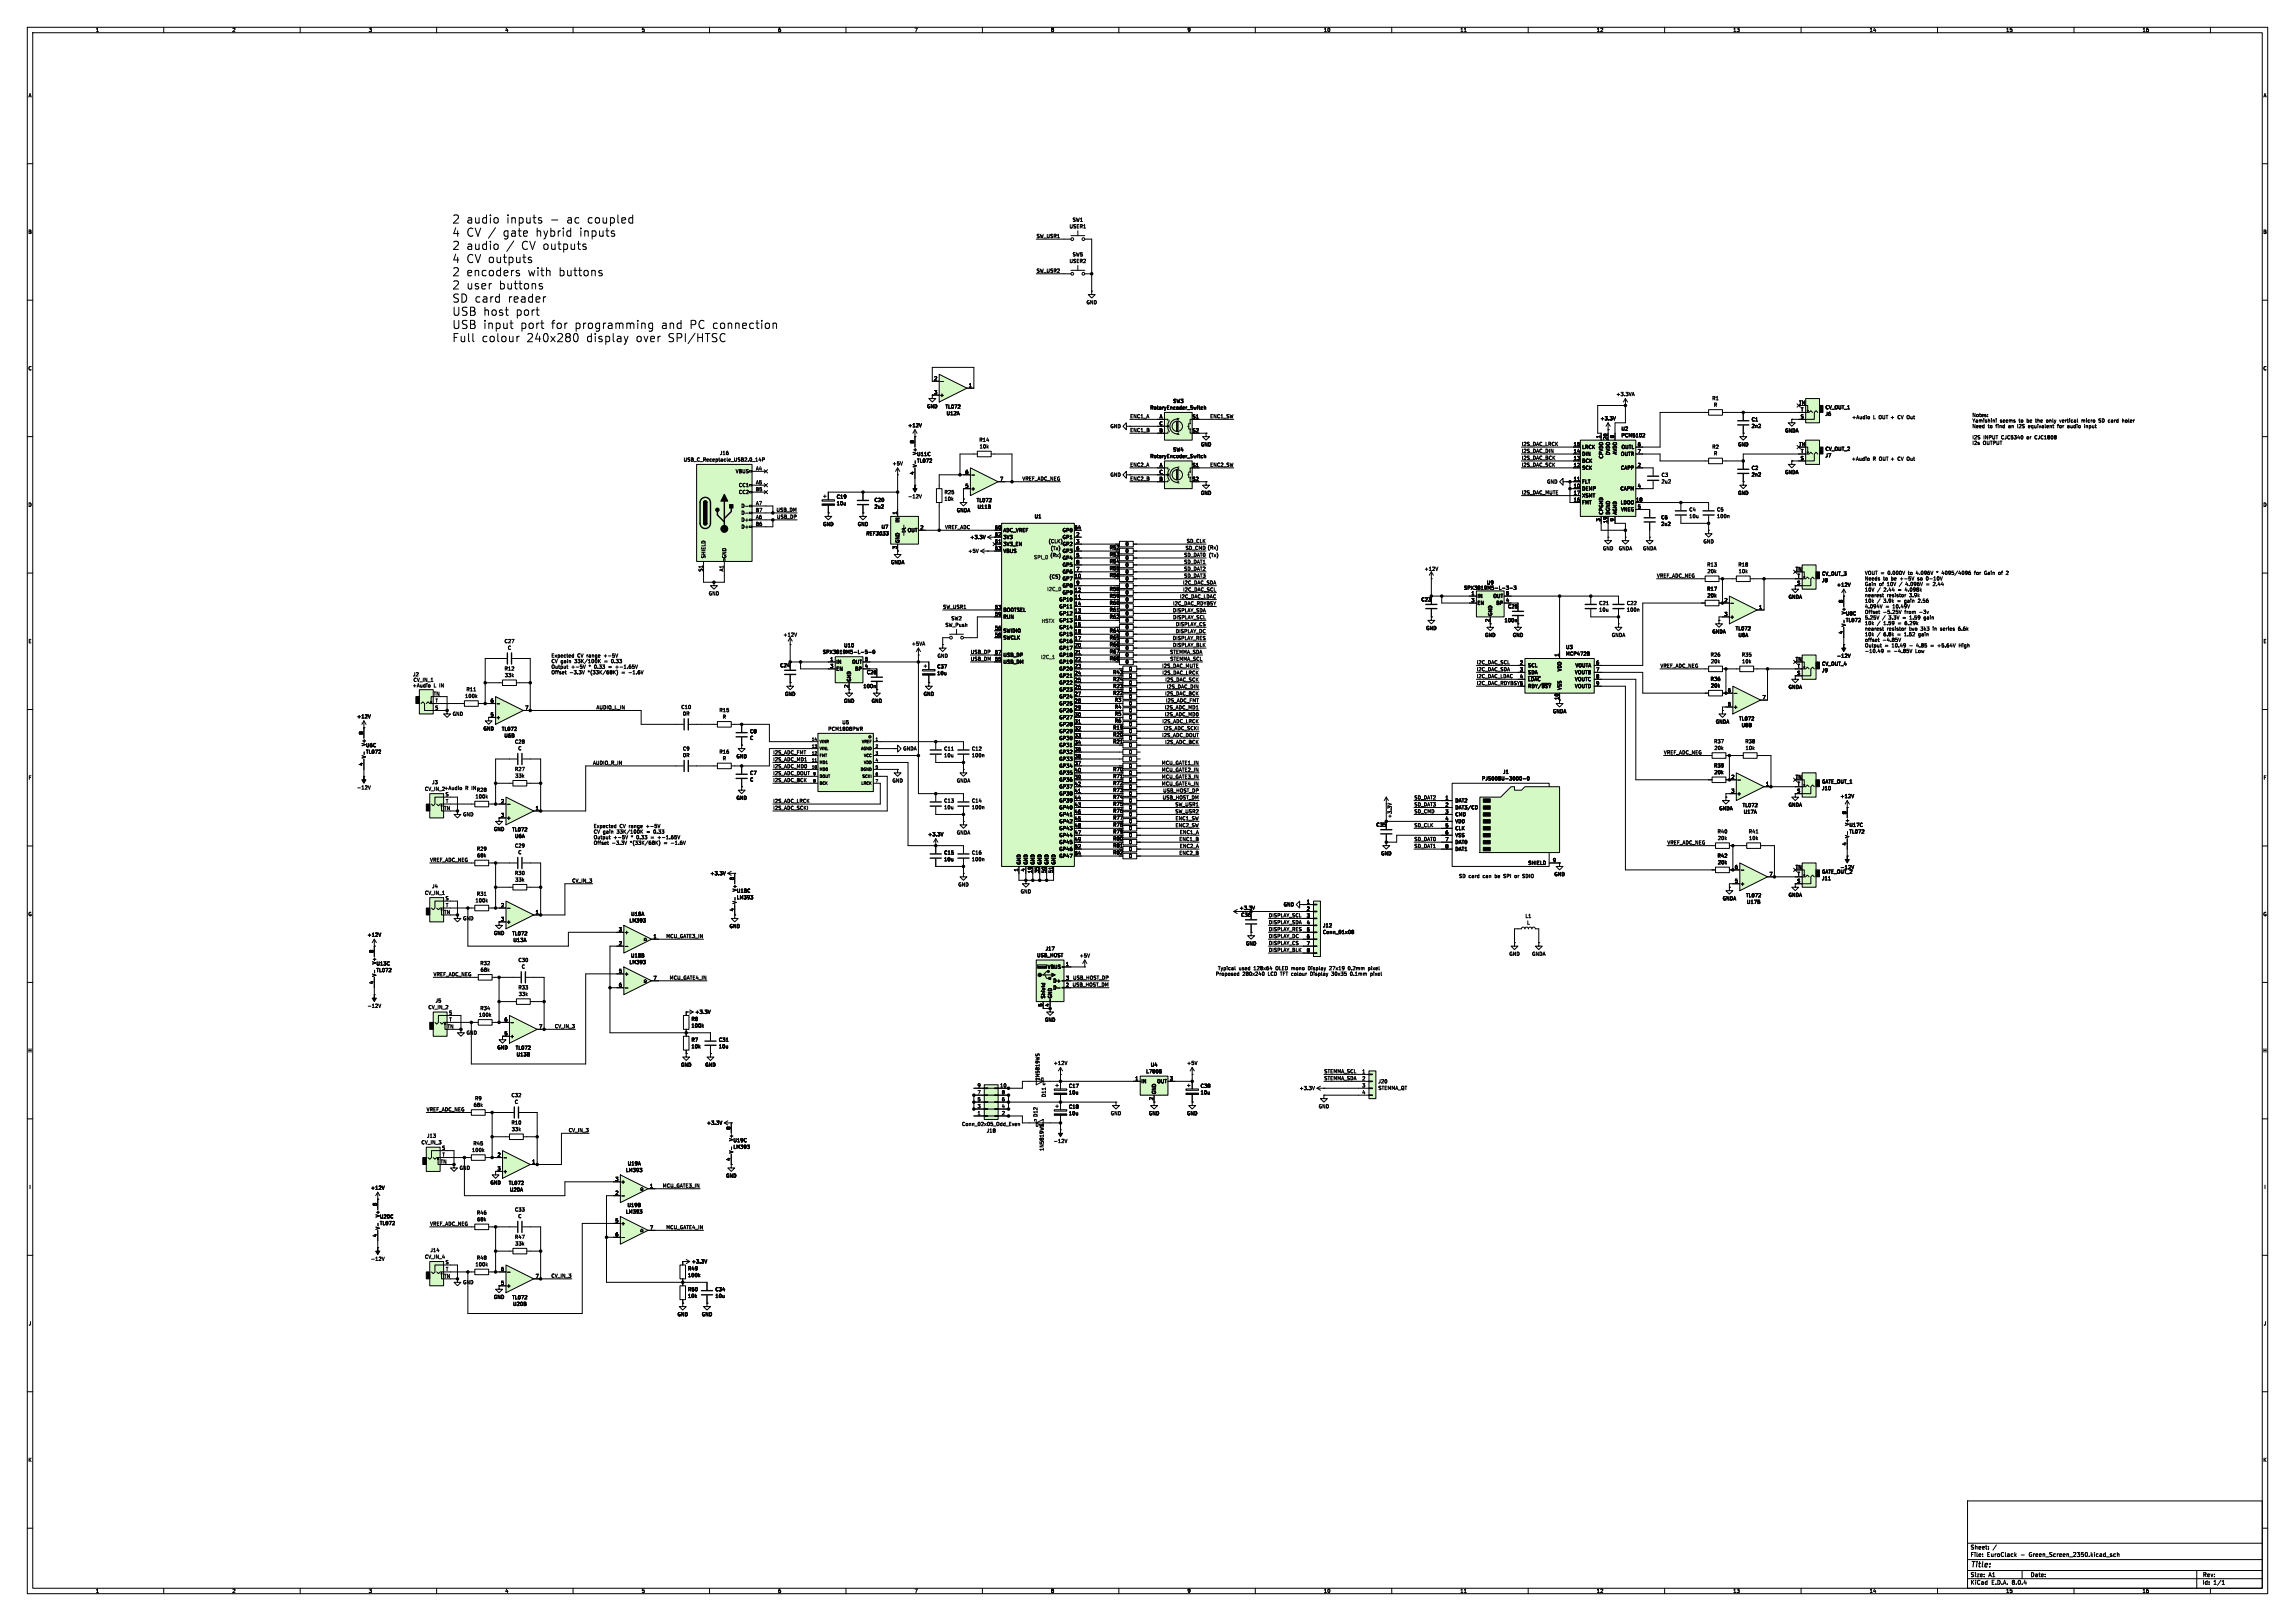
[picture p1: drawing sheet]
<svg xmlns="http://www.w3.org/2000/svg" width="841mm" height="594mm" viewBox="0 0 841 594" stroke-linecap="round" stroke-linejoin="round" font-family="sans-serif">
<defs><g id="words">
<g font-size="4.2">
<text x="165.6" y="82.1">2 audio</text>
<text x="185" y="82.1">inputs</text>
<text x="206.8" y="82.1">ac</text>
<text x="214.2" y="82.1">coupled</text>
<text x="165.6" y="86.9">4 CV /</text>
<text x="183.6" y="86.9">gate</text>
<text x="195.5" y="86.9">hybrid</text>
<text x="211.3" y="86.9">inputs</text>
<text x="165.6" y="91.8">2 audio</text>
<text x="185" y="91.8">/</text>
<text x="190.3" y="91.8">CV outputs</text>
<text x="165.6" y="96.6">4 CV outputs</text>
<text x="165.6" y="101.4">2 encoders</text>
<text x="192.9" y="101.4">with</text>
<text x="204" y="101.4">buttons</text>
<text x="165.6" y="106.3">2 user</text>
<text x="182.3" y="106.3">buttons</text>
<text x="165.6" y="111.1">SD card</text>
<text x="185.6" y="111.1">reader</text>
<text x="165.6" y="115.9">USB host</text>
<text x="188.5" y="115.9">port</text>
<text x="165.6" y="120.7">USB input</text>
<text x="165.6" y="125.6">Full</text>
<text x="176.2" y="125.6">colour</text>
<text x="190.2" y="120.7">port</text>
<text x="192.5" y="125.6">240x280</text>
<text x="201.3" y="120.7">for</text>
<text x="209.8" y="120.7">programming</text>
<text x="214.2" y="125.6">display</text>
<text x="232.2" y="125.6">over</text>
<text x="241.3" y="120.7">and</text>
<text x="243.8" y="125.6">SPI/HTSC</text>
<text x="251.6" y="120.7">PC connection</text>
</g>
<text font-size="2.8" x="722" y="574.9">Title:</text>
<g font-size="2.1">
<text x="722" y="568">Sheet:</text>
<text x="722" y="570.7">File:</text>
<text x="728.1" y="570.7">EuroClack</text>
<text x="740.5" y="570.7">-</text>
<text x="743.7" y="570.7">Green_Screen_2350.kicad_sch</text>
<text x="722" y="580.9">KiCad</text>
<text x="722" y="578.1">Size:</text>
<text x="728.7" y="578.1">A1</text>
<text x="729.7" y="580.9">E.D.A.</text>
<text x="737.3" y="580.9">8.0.4</text>
<text x="744" y="578.1">Date:</text>
<text x="807" y="578.3">Rev:</text>
<text x="807" y="580.9">Id:</text>
<text x="811.1" y="580.9">1/1</text>
</g>
<g font-size="1.8">
<text x="35" y="11.9">1</text>
<text x="85" y="11.9">2</text>
<text x="135" y="11.9">3</text>
<text x="185" y="11.9">4</text>
<text x="235" y="11.9">5</text>
<text x="285" y="11.9">6</text>
<text x="335" y="11.9">7</text>
<text x="385" y="11.9">8</text>
<text x="435" y="11.9">9</text>
<text x="485" y="11.9">10</text>
<text x="535" y="11.9">11</text>
<text x="585" y="11.9">12</text>
<text x="635" y="11.9">13</text>
<text x="685" y="11.9">14</text>
<text x="735" y="11.9">15</text>
<text x="785" y="11.9">16</text>
<text x="10.3" y="35.9">A</text>
<text x="829.3" y="35.9">A</text>
<text x="391.8" y="83.9">USER1</text>
<text x="392.9" y="81.4">SW1</text>
<text x="10.3" y="85.9">B</text>
<text x="379.7" y="87.3">SW_USR1</text>
<text x="829.2" y="85.9">B</text>
<text x="392.9" y="94.1">SW5</text>
<text x="379.7" y="100">SW_USR2</text>
<text x="391.8" y="96.6">USER2</text>
<text x="398" y="111.7">GND</text>
<text x="10.3" y="135.9">C</text>
<text x="829.2" y="135.9">C</text>
<text x="342.2" y="139.4">2</text>
<text x="354.9" y="142">1</text>
<text x="339.6" y="149.8">GND</text>
<text x="342.2" y="144.5">3</text>
<text x="344.3" y="145.6">+</text>
<text x="346.3" y="149.9">TL072</text>
<text x="429.8" y="147.8">SW3</text>
<text x="592.1" y="145.3">+3.3VA</text>
<text x="627.3" y="146.8">R1</text>
<text x="627.9" y="149.3">R</text>
<text x="659.2" y="148.3">TN</text>
<text x="346.7" y="152.3">U12A</text>
<text x="414" y="153.3">ENC1_A</text>
<text x="421.4" y="150.3">RotaryEncoder_Switch</text>
<text x="424.7" y="156">C</text>
<text x="424.8" y="153.4">A</text>
<text x="436.8" y="153.4">S1</text>
<text x="443.3" y="153.3">ENC1_SW</text>
<text x="586.3" y="154.2">+3.3V</text>
<text x="641.7" y="154.6">C1</text>
<text x="659.7" y="153.4">S</text>
<text x="659.8" y="150.9">T</text>
<text x="668.8" y="152.6">J6</text>
<text x="668.8" y="150.1">CV_OUT_1</text>
<text x="678.5" y="153.8">+Audio</text>
<text x="686.4" y="153.8">L OUT+</text>
<text x="695.3" y="153.8">CV Out</text>
<text x="722.6" y="153">Notes:</text>
<text x="722.6" y="155">Yamishini</text>
<text x="732.9" y="155">seems</text>
<text x="740" y="155">to</text>
<text x="743" y="155">be</text>
<text x="746.4" y="155">the</text>
<text x="750.6" y="155">only</text>
<text x="755.7" y="155">vertical</text>
<text x="763.9" y="155">micro</text>
<text x="770.4" y="155">SD card</text>
<text x="779.4" y="155">holer</text>
<text x="332.6" y="156.8">+12V</text>
<text x="406.8" y="157.1">GND</text>
<text x="414" y="158.4">ENC1_B</text>
<text x="424.7" y="158.5">B</text>
<text x="436.8" y="158.5">S2</text>
<text x="586.5" y="160.7" transform="rotate(-90 586.5 160.7)">1</text>
<text x="589" y="161.3" transform="rotate(-90 589 161.3)">20</text>
<text x="591.6" y="160.7" transform="rotate(-90 591.6 160.7)">8</text>
<text x="594" y="158">U2</text>
<text x="594" y="160.4">PCM5102</text>
<text x="641.7" y="157">2n2</text>
<text x="654" y="158.7">GNDA</text>
<text x="722.6" y="157.1">Need</text>
<text x="722.6" y="161.2">I2S</text>
<text x="726.8" y="161.2">INPUT</text>
<text x="728.5" y="157.1">to</text>
<text x="731.5" y="157.1">find</text>
<text x="733.5" y="161.2">CJC5340</text>
<text x="736.3" y="157.1">an</text>
<text x="739.8" y="157.1">I2S</text>
<text x="743" y="161.2">or</text>
<text x="744" y="157.1">equivalent</text>
<text x="746.1" y="161.2">CJC1808</text>
<text x="754.9" y="157.1">for</text>
<text x="758.7" y="157.1">audio</text>
<text x="765.1" y="157.1">input</text>
<text x="263.6" y="166.9">J16</text>
<text x="335" y="162.6" transform="rotate(-90 335 162.6)">8</text>
<text x="335.9" y="167.3">U11C</text>
<text x="336.1" y="166.8" transform="rotate(-90 336.1 166.8)">V+</text>
<text x="358.7" y="162.1">R14</text>
<text x="358.9" y="164.5">10k</text>
<text x="429.8" y="165.6">SW4</text>
<text x="439.9" y="163.7">GND</text>
<text x="557.5" y="163.5">I2S_DAC_LRCK</text>
<text x="557.5" y="166">I2S_DAC_DIN</text>
<text x="576.5" y="166.1">14</text>
<text x="576.5" y="163.6">15</text>
<text x="579.6" y="167.2">DIN</text>
<text x="579.6" y="164.7">LRCK</text>
<text x="590.1" y="166.9" transform="rotate(-90 590.1 166.9)">DVDD</text>
<text x="592.7" y="166.7" transform="rotate(-90 592.7 166.7)">AVDD</text>
<text x="593.8" y="167.2">OUTR</text>
<text x="594.1" y="164.7">OUTL</text>
<text x="600" y="163.6">6</text>
<text x="600" y="166.1">7</text>
<text x="627.3" y="164.6">R2</text>
<text x="627.9" y="167">R</text>
<text x="636.8" y="163.7">GND</text>
<text x="659.2" y="163.6">TN</text>
<text x="659.8" y="166.1">T</text>
<text x="668.8" y="167.8">J7</text>
<text x="668.8" y="165.4">CV_OUT_2</text>
<text x="722.6" y="163.2">I2s</text>
<text x="726.6" y="163.2">OUTPUT</text>
<text x="250.4" y="169.3">USB_C_Receptacle_USB2.0_14P</text>
<text x="269.5" y="173.6">VBUS</text>
<text x="276.9" y="172.5">A4</text>
<text x="326.9" y="170.7">+5V</text>
<text x="335.9" y="169.7">TL072</text>
<text x="336.1" y="171.3" transform="rotate(-90 336.1 171.3)">V-</text>
<text x="353.6" y="173.7">6</text>
<text x="414" y="171.1">ENC2_A</text>
<text x="421.4" y="168.1">RotaryEncoder_Switch</text>
<text x="424.7" y="173.7">C</text>
<text x="424.8" y="171.2">A</text>
<text x="436.8" y="171.2">S1</text>
<text x="443.3" y="171.1">ENC2_SW</text>
<text x="557.5" y="168.6">I2S_DAC_BCK</text>
<text x="557.5" y="171.1">I2S_DAC_SCK</text>
<text x="576.5" y="171.2">12</text>
<text x="576.5" y="168.7">13</text>
<text x="579.6" y="172.3">SCK</text>
<text x="579.6" y="169.8">BCK</text>
<text x="587.6" y="168.2" transform="rotate(-90 587.6 168.2)">CPVDD</text>
<text x="593.8" y="172.3">CAPP</text>
<text x="600" y="171.2">2</text>
<text x="641.7" y="172.4">C2</text>
<text x="654" y="173.9">GNDA</text>
<text x="659.7" y="168.7">S</text>
<text x="678.4" y="169">+Audio</text>
<text x="686.3" y="169">R OUT+</text>
<text x="695.3" y="169">CV Out</text>
<text x="270.6" y="178.7">CC1</text>
<text x="276.9" y="177.5">A5</text>
<text x="335" y="174.1" transform="rotate(-90 335 174.1)">4</text>
<text x="353.6" y="178.8">5</text>
<text x="355.7" y="179.9">+</text>
<text x="366.3" y="176.3">7</text>
<text x="374.5" y="176.2">VREF_ADC_NEG</text>
<text x="406.8" y="174.9">GND</text>
<text x="414" y="176.2">ENC2_B</text>
<text x="424.7" y="176.3">B</text>
<text x="436.8" y="176.3">S2</text>
<text x="566.8" y="177.4">GND</text>
<text x="576.5" y="178.8">10</text>
<text x="576.5" y="176.3">11</text>
<text x="579.6" y="179.9">DEMP</text>
<text x="579.6" y="177.4">FLT</text>
<text x="593.6" y="179.9">CAPM</text>
<text x="600" y="178.8">4</text>
<text x="608.7" y="174.9">C3</text>
<text x="608.7" y="177.3">2u2</text>
<text x="641.7" y="174.8">2n2</text>
<text x="10.3" y="185.9">D</text>
<text x="270.6" y="181.2">CC2</text>
<text x="276.8" y="180.1">B5</text>
<text x="276.9" y="185.2">A7</text>
<text x="306.5" y="182.9">C19</text>
<text x="306.5" y="185.3">10u</text>
<text x="320.3" y="184.1">C20</text>
<text x="332.6" y="182.8">-12V</text>
<text x="346" y="181.3">R25</text>
<text x="346" y="183.7">10k</text>
<text x="357.8" y="184.2">TL072</text>
<text x="439.9" y="181.5">GND</text>
<text x="557.5" y="181.3">I2S_DAC_MUTE</text>
<text x="576.5" y="183.9">16</text>
<text x="576.5" y="181.4">17</text>
<text x="579.6" y="185">FMT</text>
<text x="579.6" y="182.5">XSMT</text>
<text x="593.8" y="185">LDOO</text>
<text x="599.4" y="183.9">18</text>
<text x="636.8" y="181.5">GND</text>
<text x="829.2" y="185.9">D</text>
<text x="271.5" y="191.4">D+</text>
<text x="271.5" y="186.3">D-</text>
<text x="271.5" y="188.8">D-</text>
<text x="276.8" y="187.7">B7</text>
<text x="276.9" y="190.2">A6</text>
<text x="284.4" y="187.6">USB_DM</text>
<text x="284.6" y="190.1">USB_DP</text>
<text x="320.3" y="186.5">2u2</text>
<text x="328.7" y="188.7" transform="rotate(-90 328.7 188.7)">1</text>
<text x="329.8" y="191.6" transform="rotate(-90 329.8 191.6)">IN</text>
<text x="350.5" y="187.9">GNDA</text>
<text x="358.1" y="186.6">U11B</text>
<text x="379" y="190.1">U1</text>
<text x="586.5" y="191.2" transform="rotate(-90 586.5 191.2)">3</text>
<text x="587.6" y="188.7" transform="rotate(-90 587.6 188.7)">CPGND</text>
<text x="589" y="191.8" transform="rotate(-90 589 191.8)">19</text>
<text x="590.1" y="188.7" transform="rotate(-90 590.1 188.7)">DGND</text>
<text x="591.6" y="191.2" transform="rotate(-90 591.6 191.2)">9</text>
<text x="592.7" y="188.7" transform="rotate(-90 592.7 188.7)">AGND</text>
<text x="593.9" y="187.6">VNEG</text>
<text x="600" y="186.4">5</text>
<text x="608.6" y="190.5">C6</text>
<text x="618.9" y="187.6">C4</text>
<text x="618.9" y="190">10u</text>
<text x="629" y="187.6">C5</text>
<text x="629" y="190">100n</text>
<text x="271.5" y="193.9">D+</text>
<text x="276.8" y="192.8">B6</text>
<text x="301.5" y="193">GND</text>
<text x="314.2" y="193">GND</text>
<text x="317.2" y="196.4">REF3033</text>
<text x="322.9" y="194">U7</text>
<text x="332.5" y="195.2">OUT</text>
<text x="337.1" y="194.1">2</text>
<text x="346.2" y="194">VREF_ADC</text>
<text x="355.4" y="197.7">+3.3V</text>
<text x="364.4" y="194.1">60</text>
<text x="364.4" y="196.6">62</text>
<text x="367.5" y="195.2">ADC_VREF</text>
<text x="367.5" y="197.7">3V3</text>
<text x="389.2" y="197.7">GP1</text>
<text x="389.2" y="195.2">GP0</text>
<text x="393.7" y="194.1">64</text>
<text x="394.3" y="196.6">2</text>
<text x="608.6" y="192.9">2u2</text>
<text x="328.7" y="201.4" transform="rotate(-90 328.7 201.4)">3</text>
<text x="329.8" y="199.1" transform="rotate(-90 329.8 199.1)">GND</text>
<text x="354.7" y="202.8">+5V</text>
<text x="364.4" y="199.1">61</text>
<text x="364.4" y="201.7">63</text>
<text x="367.5" y="200.3">3V3_EN</text>
<text x="367.5" y="202.8">VBUS</text>
<text x="384.1" y="199.2">(CLK)</text>
<text x="384.9" y="201.8">(Tx)</text>
<text x="389.2" y="200.3">GP2</text>
<text x="389.2" y="202.8">GP3</text>
<text x="394.3" y="199.1">3</text>
<text x="394.3" y="201.7">6</text>
<text x="406.5" y="201.5">R52</text>
<text x="412.3" y="202.8">0</text>
<text x="412.3" y="200.3">0</text>
<text x="434.3" y="201.6">SD_CMD (Rx)</text>
<text x="434.7" y="199">SD_CLK</text>
<text x="587.2" y="201.8">GND</text>
<text x="593" y="201.8">GNDA</text>
<text x="601.9" y="201.8">GNDA</text>
<text x="624.1" y="199.3">GND</text>
<text x="257.6" y="209.6" transform="rotate(-90 257.6 209.6)">S1</text>
<text x="258.7" y="204.7" transform="rotate(-90 258.7 204.7)">SHIELD</text>
<text x="265.2" y="209.5" transform="rotate(-90 265.2 209.5)">A1</text>
<text x="266.3" y="204.7" transform="rotate(-90 266.3 204.7)">GND</text>
<text x="326.3" y="206.9">GNDA</text>
<text x="384.7" y="204.3">(Rx)</text>
<text x="389.2" y="205.3">GP4</text>
<text x="389.2" y="207.9">GP5</text>
<text x="394.3" y="204.2">5</text>
<text x="394.3" y="209.3">7</text>
<text x="394.3" y="206.8">8</text>
<text x="406.5" y="206.6">R54</text>
<text x="406.5" y="209.1">R55</text>
<text x="406.5" y="204.1">R53</text>
<text x="412.3" y="207.9">0</text>
<text x="412.3" y="205.3">0</text>
<text x="433.8" y="204.1">SD_DAT0 (Tx)</text>
<text x="433.8" y="206.7">SD_DAT1</text>
<text x="433.8" y="209.2">SD_DAT2</text>
<text x="521.9" y="209.3">+12V</text>
<text x="625.4" y="207.8">R13</text>
<text x="636.9" y="207.8">R18</text>
<text x="657.9" y="209.3">TN</text>
<text x="384.4" y="212.2">(CS)</text>
<text x="389.2" y="213">GP7</text>
<text x="389.2" y="210.4">GP6</text>
<text x="389.2" y="215.5">GP8</text>
<text x="393.7" y="211.8">10</text>
<text x="394.3" y="214.4">9</text>
<text x="406.5" y="211.7">R56</text>
<text x="412.3" y="215.5">0</text>
<text x="412.3" y="210.4">0</text>
<text x="412.3" y="213">0</text>
<text x="433.3" y="214.3">I2C_DAC_SDA</text>
<text x="433.8" y="211.7">SD_DAT3</text>
<text x="544.7" y="214.4">U9</text>
<text x="607.1" y="211.7">VREF_ADC_NEG</text>
<text x="625.6" y="210.2">20k</text>
<text x="637" y="210.2">10k</text>
<text x="658.4" y="214.4">S</text>
<text x="658.5" y="211.8">T</text>
<text x="667.5" y="213.5">J8</text>
<text x="667.5" y="211.1">CV_OUT_3</text>
<text x="673" y="215.2">+12V</text>
<text x="683.3" y="210.8">VOUT =</text>
<text x="683.3" y="212.9">Needs</text>
<text x="683.3" y="214.9">Gain</text>
<text x="688.6" y="214.9">of</text>
<text x="690.1" y="212.9">to</text>
<text x="691.6" y="214.9">10V</text>
<text x="691.9" y="210.8">0.000V</text>
<text x="693.2" y="212.9">be</text>
<text x="696.3" y="214.9">/</text>
<text x="696.6" y="212.9">+-5V</text>
<text x="698.8" y="214.9">4.096V</text>
<text x="699.6" y="210.8">to</text>
<text x="702.6" y="210.8">4.096V</text>
<text x="703.2" y="212.9">so</text>
<text x="706.5" y="212.9">0-10V</text>
<text x="709.3" y="214.9">2.44</text>
<text x="710.3" y="210.8">*</text>
<text x="712.5" y="210.8">4095/4096</text>
<text x="724.7" y="210.8">for</text>
<text x="728.5" y="210.8">Gain</text>
<text x="733.8" y="210.8">of</text>
<text x="259.6" y="218.4">GND</text>
<text x="388" y="220.6">GP10</text>
<text x="389.2" y="218">GP9</text>
<text x="393.7" y="219.5">11</text>
<text x="393.7" y="216.9">12</text>
<text x="393.7" y="222">14</text>
<text x="406.5" y="219.3">R59</text>
<text x="406.5" y="216.8">R58</text>
<text x="406.5" y="221.8">R60</text>
<text x="412.3" y="220.6">0</text>
<text x="412.3" y="218">0</text>
<text x="429.7" y="221.9">I2C_DAC_RDYBSY</text>
<text x="432.3" y="219.4">I2C_DAC_LDAC</text>
<text x="433.4" y="216.8">I2C_DAC_SCL</text>
<text x="520.7" y="220.6">C23</text>
<text x="536.3" y="216.3">SPX3819M5-L-3-3</text>
<text x="539" y="218.2">1</text>
<text x="539" y="220.7">3</text>
<text x="541.3" y="219.3">IN</text>
<text x="541.3" y="221.8">EN</text>
<text x="547.1" y="219.3">OUT</text>
<text x="548.2" y="221.8">BP</text>
<text x="551.7" y="220.7">4</text>
<text x="551.7" y="218.2">5</text>
<text x="585.9" y="221.9">C21</text>
<text x="596" y="221.9">C22</text>
<text x="625.4" y="216.7">R17</text>
<text x="625.6" y="219.1">20k</text>
<text x="631.8" y="220.7">2</text>
<text x="655.3" y="219.6">GNDA</text>
<text x="675.4" y="221.1" transform="rotate(-90 675.4 221.1)">8</text>
<text x="683.3" y="217">10V</text>
<text x="683.3" y="219">nearest</text>
<text x="683.3" y="221.1">10k</text>
<text x="687.9" y="221.1">/</text>
<text x="687.9" y="217">/</text>
<text x="690.4" y="221.1">3.9k</text>
<text x="690.4" y="217">2.44</text>
<text x="691.4" y="219">resistor</text>
<text x="695.6" y="221.1">=</text>
<text x="695.8" y="217">=</text>
<text x="698.3" y="221.1">gain</text>
<text x="698.6" y="217">4.098k</text>
<text x="699.8" y="219">3.9k</text>
<text x="703.6" y="221.1">2.56</text>
<text x="345.4" y="223.2">SW_USR1</text>
<text x="348.5" y="227.5">SW2</text>
<text x="364.4" y="223.3">53</text>
<text x="364.4" y="225.8">59</text>
<text x="367.5" y="224.4">BOOTSEL</text>
<text x="367.5" y="226.9">RUN</text>
<text x="388" y="225.7">GP12</text>
<text x="388" y="223.1">GP11</text>
<text x="393.7" y="224.5">13</text>
<text x="393.7" y="227.1">16</text>
<text x="406.5" y="226.9">R62</text>
<text x="406.5" y="224.4">R61</text>
<text x="412.3" y="223.1">0</text>
<text x="412.3" y="225.7">0</text>
<text x="429.7" y="224.4">DISPLAY_SDA</text>
<text x="429.7" y="227">DISPLAY_SCL</text>
<text x="547" y="225.8" transform="rotate(-90 547 225.8)">GND</text>
<text x="552.5" y="223.1">C25</text>
<text x="585.9" y="224.3">10u</text>
<text x="596" y="224.3">100n</text>
<text x="631.8" y="225.8">3</text>
<text x="633.9" y="226.9">+</text>
<text x="644.5" y="223.3">1</text>
<text x="676.3" y="225.7">U8C</text>
<text x="676.5" y="225.2" transform="rotate(-90 676.5 225.2)">V+</text>
<text x="683.3" y="223.1">4.094V</text>
<text x="683.3" y="225.1">Offset</text>
<text x="683.3" y="227.2">5.25V</text>
<text x="689.8" y="227.2">/</text>
<text x="690.1" y="225.1">-5.25V</text>
<text x="691" y="223.1">=</text>
<text x="692.3" y="227.2">3.3V</text>
<text x="693.7" y="223.1">10.49V</text>
<text x="697.5" y="227.2">=</text>
<text x="698.1" y="225.1">from</text>
<text x="700.3" y="227.2">1.59</text>
<text x="703.6" y="225.1">-3v</text>
<text x="705.7" y="227.2">gain</text>
<text x="286.9" y="233.5">+12V</text>
<text x="346.3" y="229.9">SW_Push</text>
<text x="364.4" y="230.9">56</text>
<text x="364.4" y="233.4">58</text>
<text x="367.5" y="232">SWIDIO</text>
<text x="388" y="230.7">GP14</text>
<text x="388" y="228.2">GP13</text>
<text x="388" y="233.3">GP15</text>
<text x="393.7" y="229.6">15</text>
<text x="393.7" y="232.2">18</text>
<text x="406.5" y="232">R64</text>
<text x="412.3" y="228.2">0</text>
<text x="412.3" y="230.7">0</text>
<text x="412.3" y="233.3">0</text>
<text x="430.7" y="232.1">DISPLAY_DC</text>
<text x="430.8" y="229.5">DISPLAY_CS</text>
<text x="522.5" y="231.1">GND</text>
<text x="544.1" y="233.6">GND</text>
<text x="545.8" y="228" transform="rotate(-90 545.8 228)">2</text>
<text x="551.2" y="228.2">100n</text>
<text x="554.2" y="233.6">GND</text>
<text x="590.5" y="233.6">GNDA</text>
<text x="627.3" y="232.3">GNDA</text>
<text x="635.9" y="231.2">TL072</text>
<text x="636.9" y="233.6">U8A</text>
<text x="675.4" y="232.5" transform="rotate(-90 675.4 232.5)">4</text>
<text x="676.3" y="228.1">TL072</text>
<text x="676.5" y="229.7" transform="rotate(-90 676.5 229.7)">V-</text>
<text x="683.3" y="229.2">10k</text>
<text x="683.3" y="231.3">nearest</text>
<text x="683.3" y="233.3">10k</text>
<text x="687.9" y="229.2">/</text>
<text x="687.9" y="233.3">/</text>
<text x="690.4" y="229.2">1.59</text>
<text x="690.4" y="233.3">6.8k</text>
<text x="691.4" y="231.3">resistor</text>
<text x="695.6" y="233.3">=</text>
<text x="695.8" y="229.2">=</text>
<text x="698.3" y="233.3">1.52</text>
<text x="698.5" y="229.2">6.29k</text>
<text x="699.8" y="231.3">two</text>
<text x="703.8" y="233.3">gain</text>
<text x="704.2" y="231.3">3k3</text>
<text x="708.8" y="231.3">in</text>
<text x="711.7" y="231.3">series</text>
<text x="718.5" y="231.3">6.6k</text>
<text x="10.3" y="235.9">E</text>
<text x="184.7" y="235.9">C27</text>
<text x="186" y="238.3">C</text>
<text x="301.4" y="239.8">SPX3819M5-L-5-0</text>
<text x="309.2" y="237.4">U10</text>
<text x="334" y="236.8">+5VA</text>
<text x="355.6" y="239.7">USB_DP</text>
<text x="364.4" y="239.8">57</text>
<text x="367.5" y="234.5">SWCLK</text>
<text x="388" y="235.8">GP16</text>
<text x="388" y="238.4">GP17</text>
<text x="393.7" y="234.7">17</text>
<text x="393.7" y="237.2">20</text>
<text x="393.7" y="239.8">21</text>
<text x="406.5" y="239.6">R67</text>
<text x="406.5" y="234.5">R65</text>
<text x="406.5" y="237.1">R66</text>
<text x="412.3" y="235.8">0</text>
<text x="412.3" y="238.4">0</text>
<text x="428.6" y="239.7">STEMMA_SDA</text>
<text x="429.6" y="234.6">DISPLAY_RES</text>
<text x="429.7" y="237.1">DISPLAY_BLK</text>
<text x="573.7" y="238">U3</text>
<text x="683.3" y="235.4">offset</text>
<text x="683.3" y="237.4">Output</text>
<text x="683.3" y="239.5">-10.49</text>
<text x="689.9" y="235.4">-4.85V</text>
<text x="690.7" y="237.4">=</text>
<text x="691.4" y="239.5">=</text>
<text x="693.4" y="237.4">10.49</text>
<text x="694.2" y="239.5">-4.85V</text>
<text x="700" y="237.4">-</text>
<text x="702.3" y="239.5">Low</text>
<text x="702.8" y="237.4">4.85</text>
<text x="710.9" y="237.4">+5.64V</text>
<text x="719" y="237.4">High</text>
<text x="829.3" y="235.9">E</text>
<text x="184.7" y="245.9">R12</text>
<text x="201.9" y="241.1">Expected</text>
<text x="201.9" y="243.2">CV gain</text>
<text x="201.9" y="245.2">Output</text>
<text x="209.3" y="245.2">+-5V</text>
<text x="210.7" y="243.2">33K/100K</text>
<text x="211.6" y="241.1">CV range</text>
<text x="215.9" y="245.2">*</text>
<text x="218.1" y="245.2">0.33</text>
<text x="221.6" y="241.1">+-5V</text>
<text x="221.8" y="243.2">=</text>
<text x="223.5" y="245.2">=</text>
<text x="224.5" y="243.2">0.33</text>
<text x="226.2" y="245.2">+-1.65V</text>
<text x="285.8" y="244.7">C24</text>
<text x="304.1" y="242.3">1</text>
<text x="304.1" y="244.9">3</text>
<text x="306.3" y="243.4">IN</text>
<text x="306.3" y="246">EN</text>
<text x="312.1" y="243.4">OUT</text>
<text x="313.2" y="246">BP</text>
<text x="316.8" y="244.9">4</text>
<text x="316.8" y="242.3">5</text>
<text x="343.3" y="245.1">C37</text>
<text x="343.4" y="241.2">GND</text>
<text x="355.6" y="242.2">USB_DM</text>
<text x="364.4" y="242.3">55</text>
<text x="367.5" y="243.4">USB_DM</text>
<text x="367.5" y="240.9">USB_DP</text>
<text x="388" y="240.9">GP18</text>
<text x="388" y="243.4">GP19</text>
<text x="388" y="246">GP20</text>
<text x="393.7" y="242.3">22</text>
<text x="393.7" y="244.9">23</text>
<text x="406.5" y="242.2">R68</text>
<text x="412.3" y="240.9">0</text>
<text x="412.3" y="243.4">0</text>
<text x="413.6" y="246">0</text>
<text x="425.7" y="244.8">I2S_DAC_MUTE</text>
<text x="428.7" y="242.2">STEMMA_SCL</text>
<text x="541" y="243.5">I2C_DAC_SCL</text>
<text x="556.8" y="243.6">2</text>
<text x="559.8" y="244.7">SCL</text>
<text x="571.2" y="240.7" transform="rotate(-90 571.2 240.7)">1</text>
<text x="573.7" y="240.4">MCP4728</text>
<text x="577.2" y="244.7">VOUTA</text>
<text x="584.8" y="243.6">6</text>
<text x="608.3" y="244.8">VREF_ADC_NEG</text>
<text x="626.7" y="240.8">R26</text>
<text x="626.8" y="243.2">20k</text>
<text x="638.1" y="240.8">R35</text>
<text x="638.3" y="243.2">10k</text>
<text x="657.9" y="242.3">TN</text>
<text x="658.5" y="244.9">T</text>
<text x="667.5" y="244.1">CV_OUT_4</text>
<text x="673" y="241.2">-12V</text>
<text x="151.2" y="248">J2</text>
<text x="151.4" y="250">CV_IN_1</text>
<text x="184.9" y="248.3">33k</text>
<text x="201.9" y="247.3">Offset</text>
<text x="208.7" y="247.3">-3.3V</text>
<text x="215.6" y="247.3">*(33K/68K)</text>
<text x="228.1" y="247.3">=</text>
<text x="230.9" y="247.3">-1.6V</text>
<text x="312" y="249.9" transform="rotate(-90 312 249.9)">GND</text>
<text x="317.5" y="247.2">C26</text>
<text x="343.3" y="247.6">10u</text>
<text x="388" y="248.5">GP21</text>
<text x="388" y="251.1">GP22</text>
<text x="393.7" y="247.4">24</text>
<text x="393.7" y="249.9">25</text>
<text x="407.8" y="247.2">R43</text>
<text x="407.8" y="249.8">R24</text>
<text x="413.6" y="248.5">0</text>
<text x="413.6" y="251.1">0</text>
<text x="425.8" y="247.3">I2S_DAC_LRCK</text>
<text x="426.9" y="249.8">I2S_DAC_SCK</text>
<text x="541" y="246">I2C_DAC_SDA</text>
<text x="541" y="251.1">I2C_DAC_RDYBSY5</text>
<text x="541" y="248.6">I2C_DAC_LDAC</text>
<text x="556.8" y="246.1">3</text>
<text x="556.8" y="248.7">4</text>
<text x="556.8" y="251.2">5</text>
<text x="559.8" y="247.2">SDA</text>
<text x="559.8" y="249.8">~{LDAC}</text>
<text x="572.4" y="246.1" transform="rotate(-90 572.4 246.1)">VDD</text>
<text x="577" y="247.2">VOUTB</text>
<text x="577" y="249.8">VOUTC</text>
<text x="584.8" y="246.1">7</text>
<text x="584.8" y="248.7">8</text>
<text x="584.8" y="251.2">9</text>
<text x="626.7" y="249.7">R36</text>
<text x="658.4" y="247.4">S</text>
<text x="667.5" y="246.5">J9</text>
<text x="151.1" y="252.1">+Audio</text>
<text x="158.8" y="255">TN</text>
<text x="158.9" y="252.1">L IN</text>
<text x="159.4" y="257.6">T</text>
<text x="170.3" y="255.9">100k</text>
<text x="170.8" y="253.5">R11</text>
<text x="179.6" y="257.6">6</text>
<text x="287.5" y="255.2">GND</text>
<text x="309.1" y="257.7">GND</text>
<text x="310.9" y="252.2" transform="rotate(-90 310.9 252.2)">2</text>
<text x="316.2" y="252.3">100n</text>
<text x="319.3" y="257.7">GND</text>
<text x="338.3" y="255.2">GND</text>
<text x="388" y="253.6">GP23</text>
<text x="388" y="256.1">GP24</text>
<text x="393.7" y="252.5">26</text>
<text x="393.7" y="255">27</text>
<text x="393.7" y="257.6">28</text>
<text x="407.8" y="254.9">R22</text>
<text x="407.8" y="252.3">R23</text>
<text x="408.4" y="257.4">R3</text>
<text x="413.6" y="256.1">0</text>
<text x="413.6" y="253.6">0</text>
<text x="426.8" y="254.9">I2S_DAC_BCK</text>
<text x="427.1" y="257.5">I2S_ADC_FMT</text>
<text x="427.4" y="252.4">I2S_DAC_DIN</text>
<text x="559.8" y="252.3">RDY/~{BSY}</text>
<text x="571.2" y="256.6" transform="rotate(-90 571.2 256.6)">10</text>
<text x="572.4" y="253" transform="rotate(-90 572.4 253)">VSS</text>
<text x="577" y="252.3">VOUTD</text>
<text x="626.8" y="252.1">20k</text>
<text x="633" y="253.7">6</text>
<text x="645.7" y="256.3">7</text>
<text x="655.3" y="252.6">GNDA</text>
<text x="130.7" y="263.4">+12V</text>
<text x="159.3" y="260.1">S</text>
<text x="165.7" y="262.5">GND</text>
<text x="179.6" y="262.6">5</text>
<text x="181.7" y="263.8">+</text>
<text x="192.3" y="260.1">7</text>
<text x="218.4" y="260">AUDIO_L_IN</text>
<text x="249.5" y="260">C10</text>
<text x="250.1" y="262.4">0R</text>
<text x="263.5" y="261.1">R15</text>
<text x="264.7" y="263.6">R</text>
<text x="388" y="258.7">GP25</text>
<text x="388" y="261.2">GP26</text>
<text x="388" y="263.8">GP27</text>
<text x="393.7" y="260.1">29</text>
<text x="393.7" y="262.6">30</text>
<text x="408.4" y="259.9">R4</text>
<text x="408.4" y="262.5">R5</text>
<text x="413.6" y="261.2">0</text>
<text x="413.6" y="258.7">0</text>
<text x="413.6" y="263.8">0</text>
<text x="426.7" y="262.5">I2S_ADC_MD0</text>
<text x="426.7" y="260">I2S_ADC_MD1</text>
<text x="568.9" y="261.5">GNDA</text>
<text x="633" y="258.8">5</text>
<text x="635.1" y="259.9">+</text>
<text x="133.1" y="269.3" transform="rotate(-90 133.1 269.3)">8</text>
<text x="177" y="267.9">GND</text>
<text x="183.8" y="268">TL072</text>
<text x="274.7" y="268.9">C8</text>
<text x="303.4" y="268">PCM1808PWR</text>
<text x="308.5" y="265.6">U5</text>
<text x="388" y="266.3">GP28</text>
<text x="388" y="268.8">GP29</text>
<text x="393.7" y="265.2">31</text>
<text x="393.7" y="267.7">32</text>
<text x="407.8" y="267.6">R19</text>
<text x="408.4" y="265">R6</text>
<text x="413.6" y="266.3">0</text>
<text x="413.6" y="268.8">0</text>
<text x="425.8" y="265.1">I2S_ADC_LRCK</text>
<text x="426.3" y="267.6">I2S_ADC_SCKI</text>
<text x="628.6" y="265.3">GNDA</text>
<text x="637.2" y="264.2">TL072</text>
<text x="638.1" y="266.6">U8B</text>
<text x="134" y="274">U6C</text>
<text x="134.2" y="273.5" transform="rotate(-90 134.2 273.5)">V+</text>
<text x="184.7" y="270.4">U6B</text>
<text x="188.6" y="272.7">C28</text>
<text x="189.8" y="275.1">C</text>
<text x="250.1" y="275.2">C9</text>
<text x="274.7" y="271.3">C</text>
<text x="330.8" y="275.2">GNDA</text>
<text x="345.8" y="275.2">C11</text>
<text x="356" y="275.2">C12</text>
<text x="388" y="271.4">GP30</text>
<text x="388" y="273.9">GP31</text>
<text x="393.7" y="270.3">33</text>
<text x="393.7" y="272.8">34</text>
<text x="393.7" y="275.3">36</text>
<text x="407.8" y="272.6">R21</text>
<text x="407.8" y="270.1">R20</text>
<text x="413.6" y="273.9">0</text>
<text x="413.6" y="271.4">0</text>
<text x="425.7" y="270.2">I2S_ADC_DOUT</text>
<text x="426.8" y="272.7">I2S_ADC_BCK</text>
<text x="628" y="272.6">R37</text>
<text x="628.1" y="275">20k</text>
<text x="639.4" y="272.6">R38</text>
<text x="639.5" y="275">10k</text>
<text x="133.1" y="280.7" transform="rotate(-90 133.1 280.7)">4</text>
<text x="134" y="276.4">TL072</text>
<text x="134.2" y="278" transform="rotate(-90 134.2 278)">V-</text>
<text x="217.2" y="280.3">AUDIO_R_IN</text>
<text x="250.1" y="277.7">0R</text>
<text x="263.5" y="276.4">R16</text>
<text x="264.7" y="278.8">R</text>
<text x="269.7" y="278">GND</text>
<text x="283.2" y="276.5">I2S_ADC_FMT</text>
<text x="283.2" y="281.6">I2S_ADC_MD0</text>
<text x="283.2" y="279">I2S_ADC_MD1</text>
<text x="345.8" y="277.7">10u</text>
<text x="356" y="277.7">100n</text>
<text x="388" y="276.5">GP32</text>
<text x="388" y="281.5">GP34</text>
<text x="388" y="279">GP33</text>
<text x="393.7" y="280.4">37</text>
<text x="393.7" y="277.9">38</text>
<text x="413.6" y="279">0</text>
<text x="413.6" y="281.5">0</text>
<text x="413.6" y="276.5">0</text>
<text x="425.6" y="280.3">MCU_GATE1_IN</text>
<text x="609.6" y="276.5">VREF_ADC_NEG</text>
<text x="628" y="281.5">R39</text>
<text x="10.3" y="285.9">F</text>
<text x="158.2" y="287.5">J3</text>
<text x="188.6" y="282.7">R27</text>
<text x="188.7" y="285.1">33k</text>
<text x="274.7" y="284.1">C7</text>
<text x="274.7" y="286.6">C</text>
<text x="283.2" y="286.7">I2S_ADC_BCK</text>
<text x="283.2" y="284.1">I2S_ADC_DOUT</text>
<text x="326.9" y="286.9">GND</text>
<text x="350.5" y="286.9">GNDA</text>
<text x="388" y="286.6">GP36</text>
<text x="388" y="284.1">GP35</text>
<text x="393.7" y="285.5">39</text>
<text x="393.7" y="283">40</text>
<text x="407.8" y="285.3">R71</text>
<text x="407.8" y="287.9">R72</text>
<text x="407.8" y="282.8">R70</text>
<text x="413.6" y="286.6">0</text>
<text x="413.6" y="284.1">0</text>
<text x="425.6" y="282.9">MCU_GATE2_IN</text>
<text x="425.6" y="287.9">MCU_GATE4_IN</text>
<text x="425.6" y="285.4">MCU_GATE3_IN</text>
<text x="542.9" y="286.2">PJS008U-3000-0</text>
<text x="550.6" y="283.7">J1</text>
<text x="628.1" y="283.9">20k</text>
<text x="634.3" y="285.5">2</text>
<text x="657.9" y="285.5">TN</text>
<text x="667.5" y="287.3">GATE_OUT_1</text>
<text x="829.3" y="285.9">F</text>
<text x="130.7" y="289.5">-12V</text>
<text x="155.6" y="290">CV_IN_2+Audio</text>
<text x="163.1" y="291.8">S</text>
<text x="170.5" y="289.7">R IN</text>
<text x="174.1" y="292.8">100k</text>
<text x="174.6" y="290.3">R28</text>
<text x="269.7" y="293.3">GND</text>
<text x="388" y="291.7">GP38</text>
<text x="388" y="289.2">GP37</text>
<text x="393.7" y="290.6">41</text>
<text x="393.7" y="288">42</text>
<text x="393.7" y="293.1">44</text>
<text x="407.8" y="290.4">R73</text>
<text x="407.8" y="293">R74</text>
<text x="413.6" y="291.7">0</text>
<text x="413.6" y="289.2">0</text>
<text x="425.9" y="293">USB_HOST_DM</text>
<text x="426.1" y="290.5">USB_HOST_DP</text>
<text x="518.2" y="293">SD_DAT2</text>
<text x="529.5" y="293.1">1</text>
<text x="634.3" y="290.6">3</text>
<text x="636.4" y="291.7">+</text>
<text x="647" y="288">1</text>
<text x="658.4" y="290.6">S</text>
<text x="658.5" y="288">T</text>
<text x="667.5" y="289.7">J10</text>
<text x="674.3" y="292.6">+12V</text>
<text x="162.6" y="296.9">TN</text>
<text x="163.2" y="294.4">T</text>
<text x="169.6" y="299.3">GND</text>
<text x="183.4" y="294.4">2</text>
<text x="183.4" y="299.5">3</text>
<text x="196.1" y="296.9">1</text>
<text x="283.2" y="296.8">I2S_ADC_SCKI</text>
<text x="283.2" y="294.3">I2S_ADC_LRCK</text>
<text x="345.8" y="294.3">C13</text>
<text x="345.8" y="296.7">10u</text>
<text x="356" y="294.3">C14</text>
<text x="356" y="296.7">100n</text>
<text x="388" y="296.8">GP40</text>
<text x="388" y="294.2">GP39</text>
<text x="388" y="299.3">GP41</text>
<text x="393.7" y="295.7">43</text>
<text x="393.7" y="298.2">46</text>
<text x="407.8" y="298">R76</text>
<text x="407.8" y="295.5">R75</text>
<text x="413.6" y="294.2">0</text>
<text x="413.6" y="299.3">0</text>
<text x="413.6" y="296.8">0</text>
<text x="430.6" y="295.6">SW_USR1</text>
<text x="430.6" y="298.1">SW_USR2</text>
<text x="510.1" y="300" transform="rotate(-90 510.1 300)">+3.3V</text>
<text x="518.2" y="295.6">SD_DAT3</text>
<text x="518.2" y="298.1">SD_CMD</text>
<text x="529.5" y="295.7">2</text>
<text x="529.5" y="298.2">3</text>
<text x="533.1" y="294.2">DAT2</text>
<text x="533.1" y="296.8">DAT3/CD</text>
<text x="533.1" y="299.3">CMD</text>
<text x="629.9" y="297.1">GNDA</text>
<text x="638.4" y="296">TL072</text>
<text x="638.8" y="298.4">U17A</text>
<text x="655.3" y="295.8">GNDA</text>
<text x="676.7" y="298.5" transform="rotate(-90 676.7 298.5)">8</text>
<text x="180.8" y="304.7">GND</text>
<text x="185.5" y="300.6">+</text>
<text x="187.6" y="304.8">TL072</text>
<text x="217.4" y="303.6">Expected</text>
<text x="217.4" y="305.7">CV gain</text>
<text x="226.2" y="305.7">33K/100K</text>
<text x="227.1" y="303.6">CV range</text>
<text x="237.1" y="303.6">+-5V</text>
<text x="237.3" y="305.7">=</text>
<text x="240" y="305.7">0.33</text>
<text x="350.5" y="306">GNDA</text>
<text x="388" y="301.9">GP42</text>
<text x="388" y="304.4">GP43</text>
<text x="393.7" y="300.7">45</text>
<text x="393.7" y="305.8">47</text>
<text x="393.7" y="303.3">48</text>
<text x="407.8" y="300.6">R77</text>
<text x="407.8" y="303.1">R78</text>
<text x="407.8" y="305.7">R79</text>
<text x="413.6" y="301.9">0</text>
<text x="413.6" y="304.4">0</text>
<text x="430.6" y="303.2">ENC2_SW</text>
<text x="430.6" y="300.6">ENC1_SW</text>
<text x="432.2" y="305.7">ENC1_A</text>
<text x="504.2" y="303.1">C35</text>
<text x="518.2" y="303.2">SD_CLK</text>
<text x="529.5" y="300.7">4</text>
<text x="529.5" y="303.3">5</text>
<text x="529.5" y="305.8">6</text>
<text x="533.1" y="301.9">VDD</text>
<text x="533.1" y="304.4">CLK</text>
<text x="629.2" y="305.6">R40</text>
<text x="640.7" y="305.6">R41</text>
<text x="677.6" y="303.2">U17C</text>
<text x="677.6" y="305.6">TL072</text>
<text x="677.8" y="302.7" transform="rotate(-90 677.8 302.7)">V+</text>
<text x="174.6" y="311.9">R29</text>
<text x="188.6" y="310.8">C29</text>
<text x="188.6" y="307.3">U6A</text>
<text x="217.4" y="307.7">Output</text>
<text x="217.4" y="309.7">Offset</text>
<text x="224.2" y="309.7">-3.3V</text>
<text x="224.8" y="307.7">+-5V</text>
<text x="231.1" y="309.7">*(33K/68K)</text>
<text x="231.4" y="307.7">*</text>
<text x="233.6" y="307.7">0.33</text>
<text x="239" y="307.7">=</text>
<text x="241.7" y="307.7">+-1.65V</text>
<text x="243.6" y="309.7">=</text>
<text x="246.4" y="309.7">-1.6V</text>
<text x="340" y="306.6">+3.3V</text>
<text x="388" y="306.9">GP44</text>
<text x="388" y="309.5">GP45</text>
<text x="393.7" y="308.4">49</text>
<text x="393.7" y="310.9">52</text>
<text x="407.8" y="310.7">R81</text>
<text x="407.8" y="308.2">R80</text>
<text x="413.6" y="309.5">0</text>
<text x="413.6" y="306.9">0</text>
<text x="432" y="308.3">ENC1_B</text>
<text x="432.2" y="310.8">ENC2_A</text>
<text x="518.2" y="308.3">SD_DAT0</text>
<text x="518.2" y="310.8">SD_DAT1</text>
<text x="529.5" y="308.4">7</text>
<text x="529.5" y="310.9">8</text>
<text x="533.1" y="306.9">VSS</text>
<text x="533.1" y="309.5">DAT0</text>
<text x="610.9" y="309.5">VREF_ADC_NEG</text>
<text x="629.4" y="308">20k</text>
<text x="640.8" y="308">10k</text>
<text x="676.7" y="310" transform="rotate(-90 676.7 310)">4</text>
<text x="677.8" y="307.2" transform="rotate(-90 677.8 307.2)">V-</text>
<text x="157.5" y="315.9">VREF_ADC_NEG</text>
<text x="174.7" y="314.4">68k</text>
<text x="189.8" y="313.2">C</text>
<text x="345.8" y="313.3">C15</text>
<text x="345.8" y="315.8">10u</text>
<text x="356" y="313.3">C16</text>
<text x="356" y="315.8">100n</text>
<text x="374.2" y="317" transform="rotate(-90 374.2 317)">GND</text>
<text x="376.8" y="317" transform="rotate(-90 376.8 317)">GND</text>
<text x="379.3" y="317" transform="rotate(-90 379.3 317)">GND</text>
<text x="381.9" y="317" transform="rotate(-90 381.9 317)">GND</text>
<text x="384.4" y="317" transform="rotate(-90 384.4 317)">GND</text>
<text x="386.9" y="317" transform="rotate(-90 386.9 317)">GND</text>
<text x="388" y="312">GP46</text>
<text x="388" y="314.6">GP47</text>
<text x="393.7" y="313.4">54</text>
<text x="407.8" y="313.3">R82</text>
<text x="413.6" y="312">0</text>
<text x="413.6" y="314.6">0</text>
<text x="432" y="313.3">ENC2_B</text>
<text x="506" y="313.6">GND</text>
<text x="533.1" y="312">DAT1</text>
<text x="559.9" y="317.1">SHIELD</text>
<text x="568.9" y="316">9</text>
<text x="629.2" y="314.5">R42</text>
<text x="629.4" y="316.9">20k</text>
<text x="188.6" y="320.8">R30</text>
<text x="188.7" y="323.2">33k</text>
<text x="209.5" y="323.5">CV_IN_3</text>
<text x="260.2" y="320.9">+3.3V</text>
<text x="269" y="322.7" transform="rotate(-90 269 322.7)">8</text>
<text x="373.1" y="319.5" transform="rotate(-90 373.1 319.5)">1</text>
<text x="375.7" y="319.5" transform="rotate(-90 375.7 319.5)">4</text>
<text x="378.2" y="320.1" transform="rotate(-90 378.2 320.1)">19</text>
<text x="380.7" y="320.1" transform="rotate(-90 380.7 320.1)">35</text>
<text x="383.3" y="320.1" transform="rotate(-90 383.3 320.1)">50</text>
<text x="385.8" y="320.1" transform="rotate(-90 385.8 320.1)">51</text>
<text x="534.5" y="321.9">SD card</text>
<text x="543.5" y="321.9">can</text>
<text x="548.1" y="321.9">be</text>
<text x="551.5" y="321.9">SPI</text>
<text x="555.7" y="321.9">or</text>
<text x="558.8" y="321.9">SDIO</text>
<text x="569.5" y="321.2">GND</text>
<text x="635.6" y="323.6">5</text>
<text x="635.6" y="318.5">6</text>
<text x="648.3" y="321.1">7</text>
<text x="657.9" y="318.5">TN</text>
<text x="658.4" y="323.6">S</text>
<text x="658.5" y="321.1">T</text>
<text x="667.5" y="322.7">J11</text>
<text x="667.5" y="320.3">GATE_OUT_2</text>
<text x="674.3" y="318.7">-12V</text>
<text x="155.6" y="328.1">CV_IN_1</text>
<text x="158.2" y="325.6">J4</text>
<text x="163.1" y="329.9">S</text>
<text x="174.6" y="328.4">R31</text>
<text x="269.9" y="327.3">U18C</text>
<text x="269.9" y="329.7">LM393</text>
<text x="270.1" y="326.8" transform="rotate(-90 270.1 326.8)">V+</text>
<text x="351" y="325">GND</text>
<text x="373.9" y="327.6">GND</text>
<text x="637.7" y="324.7">+</text>
<text x="639.7" y="329">TL072</text>
<text x="655.3" y="328.8">GNDA</text>
<text x="10.3" y="335.9">G</text>
<text x="162.6" y="335">TN</text>
<text x="163.2" y="332.5">T</text>
<text x="174.1" y="330.9">100k</text>
<text x="183.4" y="332.5">2</text>
<text x="196.1" y="335">1</text>
<text x="231.2" y="335.8">U18A</text>
<text x="269" y="334.1" transform="rotate(-90 269 334.1)">4</text>
<text x="270.1" y="331.3" transform="rotate(-90 270.1 331.3)">V-</text>
<text x="454.1" y="333.6">+3.3V</text>
<text x="470.3" y="332.3">GND</text>
<text x="478.7" y="331.2">1</text>
<text x="478.7" y="333.8">2</text>
<text x="631.1" y="330.1">GNDA</text>
<text x="640" y="331.4">U17B</text>
<text x="829.2" y="335.9">G</text>
<text x="169.6" y="337.4">GND</text>
<text x="183.4" y="337.6">3</text>
<text x="185.5" y="338.7">+</text>
<text x="226.6" y="341.4">3</text>
<text x="230.5" y="338.2">LM393</text>
<text x="267.2" y="340.3">GND</text>
<text x="454.7" y="336.1">C36</text>
<text x="464.8" y="341.3">DISPLAY_RES</text>
<text x="464.8" y="338.7">DISPLAY_SDA</text>
<text x="464.8" y="336.2">DISPLAY_SCL</text>
<text x="478.7" y="336.3">3</text>
<text x="478.7" y="338.8">4</text>
<text x="478.7" y="341.4">5</text>
<text x="484.6" y="340">J12</text>
<text x="558.9" y="336.6">L1</text>
<text x="559.5" y="339">L</text>
<text x="134.5" y="343.4">+12V</text>
<text x="180.8" y="342.8">GND</text>
<text x="187.6" y="342.9">TL072</text>
<text x="188" y="345.4">U13A</text>
<text x="226.6" y="346.5">2</text>
<text x="228.7" y="342.5">+</text>
<text x="239.3" y="343.9">1</text>
<text x="244" y="343.8">MCU_GATE3_IN</text>
<text x="456.4" y="346.6">GND</text>
<text x="464.8" y="343.8">DISPLAY_DC</text>
<text x="464.8" y="346.4">DISPLAY_CS</text>
<text x="478.7" y="343.9">6</text>
<text x="478.7" y="346.5">7</text>
<text x="484.6" y="342.4">Conn_01x08</text>
<text x="136.9" y="349.3" transform="rotate(-90 136.9 349.3)">8</text>
<text x="137.8" y="354">U13C</text>
<text x="138" y="353.5" transform="rotate(-90 138 353.5)">V+</text>
<text x="175.9" y="353.8">R32</text>
<text x="189.8" y="352.7">C30</text>
<text x="230.5" y="353.5">LM393</text>
<text x="231.1" y="351">U18B</text>
<text x="379.9" y="350.9">USB_HOST</text>
<text x="383" y="348.5">J17</text>
<text x="395.5" y="351.1">+5V</text>
<text x="464.8" y="348.9">DISPLAY_BLK</text>
<text x="478.7" y="349">8</text>
<text x="553" y="350.4">GND</text>
<text x="561.3" y="350.4">GNDA</text>
<text x="137.8" y="356.4">TL072</text>
<text x="138" y="358" transform="rotate(-90 138 358)">V-</text>
<text x="158.7" y="357.8">VREF_ADC_NEG</text>
<text x="176" y="356.3">68k</text>
<text x="191" y="355.1">C</text>
<text x="226.6" y="356.6">5</text>
<text x="228.7" y="357.7">+</text>
<text x="239.3" y="359.2">7</text>
<text x="245.3" y="359.1">MCU_GATE4_IN</text>
<text x="383.8" y="355.2">VBUS</text>
<text x="390.5" y="354.1">1</text>
<text x="390.5" y="359.2">3</text>
<text x="393.1" y="359.1">USB_HOST_DP</text>
<text x="445.4" y="357.7">Proposed</text>
<text x="446.2" y="355.7">Typical</text>
<text x="454" y="355.7">used</text>
<text x="455.3" y="357.7">280x240</text>
<text x="459.5" y="355.7">128x64</text>
<text x="464.8" y="357.7">LCD TFT colour</text>
<text x="467.8" y="355.7">OLED mono</text>
<text x="480.1" y="355.7">Display</text>
<text x="480.9" y="357.7">Display</text>
<text x="488.1" y="355.7">27x19</text>
<text x="488.9" y="357.7">30x35</text>
<text x="495.1" y="355.7">0.2mm</text>
<text x="495.9" y="357.7">0.1mm</text>
<text x="502.7" y="355.7">pixel</text>
<text x="503.5" y="357.7">pixel</text>
<text x="136.9" y="360.8" transform="rotate(-90 136.9 360.8)">4</text>
<text x="189.8" y="362.7">R33</text>
<text x="189.9" y="365.2">33k</text>
<text x="226.6" y="361.7">6</text>
<text x="385.8" y="362.8">D-</text>
<text x="385.8" y="360.3">D+</text>
<text x="390.5" y="361.7">2</text>
<text x="392.9" y="361.6">USB_HOST_DM</text>
<text x="134.5" y="369.5">-12V</text>
<text x="156.8" y="370">CV_IN_2</text>
<text x="159.5" y="367.6">J5</text>
<text x="164.4" y="371.9">S</text>
<text x="175.9" y="370.4">R34</text>
<text x="254.6" y="371.7">+3.3V</text>
<text x="382" y="369" transform="rotate(-90 382 369)">5</text>
<text x="383.1" y="366" transform="rotate(-90 383.1 366)">Shield</text>
<text x="384.6" y="369" transform="rotate(-90 384.6 369)">4</text>
<text x="385.7" y="366" transform="rotate(-90 385.7 366)">GND</text>
<text x="163.8" y="376.9">TN</text>
<text x="164.5" y="374.4">T</text>
<text x="175.4" y="372.8">100k</text>
<text x="184.7" y="374.4">6</text>
<text x="197.4" y="376.9">7</text>
<text x="203.2" y="376.8">CV_IN_3</text>
<text x="253.2" y="374.3">R8</text>
<text x="253.2" y="376.7">100k</text>
<text x="382.8" y="374.6">GND</text>
<text x="170.8" y="379.3">GND</text>
<text x="184.7" y="379.5">5</text>
<text x="186.8" y="380.6">+</text>
<text x="253.2" y="381.9">R7</text>
<text x="263.3" y="381.9">C31</text>
<text x="10.2" y="385.9">H</text>
<text x="182.1" y="384.7">GND</text>
<text x="188.9" y="384.9">TL072</text>
<text x="189.2" y="387.3">U13B</text>
<text x="253.2" y="384.3">10k</text>
<text x="263.3" y="384.3">10u</text>
<text x="829.2" y="385.9">H</text>
<text x="249.4" y="391.1">GND</text>
<text x="258.3" y="391.1">GND</text>
<text x="386" y="390.4">+12V</text>
<text x="415.9" y="396">1</text>
<text x="419.9" y="393.5">L7805</text>
<text x="421.5" y="391.1">U4</text>
<text x="428.6" y="396">3</text>
<text x="434.8" y="390.4">+5V</text>
<text x="485.1" y="393.4">STEMMA_SCL</text>
<text x="485.1" y="395.9">STEMMA_SDA</text>
<text x="499" y="393.4">1</text>
<text x="499" y="396">2</text>
<text x="358.1" y="401.1">7</text>
<text x="358.1" y="398.5">9</text>
<text x="366.4" y="398.5">10</text>
<text x="367" y="401.1">8</text>
<text x="381.1" y="396.1" transform="rotate(-90 381.1 396.1)">1N5819WS</text>
<text x="391.6" y="398.8">C17</text>
<text x="391.6" y="401.2">10u</text>
<text x="418.1" y="397.1">IN</text>
<text x="423.8" y="401.1" transform="rotate(-90 423.8 401.1)">GND</text>
<text x="423.9" y="397.1">OUT</text>
<text x="439.8" y="398.8">C38</text>
<text x="439.8" y="401.2">10u</text>
<text x="476.1" y="399.6">+3.3V</text>
<text x="499" y="398.5">3</text>
<text x="499" y="401.1">4</text>
<text x="505" y="397.2">J20</text>
<text x="505" y="399.6">STEMMA_QT</text>
<text x="156.2" y="407.3">VREF_ADC_NEG</text>
<text x="173.4" y="405.8">68k</text>
<text x="173.9" y="403.4">R9</text>
<text x="187.3" y="402.2">C32</text>
<text x="188.5" y="404.7">C</text>
<text x="358.1" y="406.1">3</text>
<text x="358.1" y="403.6">5</text>
<text x="367" y="406.1">4</text>
<text x="367" y="403.6">6</text>
<text x="383.4" y="402.2" transform="rotate(-90 383.4 402.2)">D11</text>
<text x="391.6" y="406.4">C18</text>
<text x="422.7" y="403.3" transform="rotate(-90 422.7 403.3)">2</text>
<text x="483.1" y="406.3">GND</text>
<text x="187.3" y="412.3">R10</text>
<text x="258.9" y="412.3">+3.3V</text>
<text x="352.4" y="412.8">Conn_02x05_Odd_Even</text>
<text x="358.1" y="408.7">1</text>
<text x="367" y="408.7">2</text>
<text x="380.3" y="409.4" transform="rotate(-90 380.3 409.4)">D12</text>
<text x="391.6" y="408.9">10u</text>
<text x="406.9" y="408.9">GND</text>
<text x="420.9" y="408.9">GND</text>
<text x="434.8" y="408.9">GND</text>
<text x="154.3" y="419.5">CV_IN_3</text>
<text x="156.3" y="417.1">J13</text>
<text x="173.3" y="419.9">R45</text>
<text x="187.4" y="414.7">33k</text>
<text x="208.3" y="414.9">CV_IN_3</text>
<text x="267.7" y="414.1" transform="rotate(-90 267.7 414.1)">8</text>
<text x="268.6" y="418.8">U19C</text>
<text x="268.8" y="418.3" transform="rotate(-90 268.8 418.3)">V+</text>
<text x="361.4" y="415.2">J18</text>
<text x="386" y="419">-12V</text>
<text x="161.9" y="421.4">S</text>
<text x="162" y="423.9">T</text>
<text x="172.8" y="422.3">100k</text>
<text x="182.2" y="423.9">2</text>
<text x="267.7" y="425.5" transform="rotate(-90 267.7 425.5)">4</text>
<text x="268.6" y="421.2">LM393</text>
<text x="268.8" y="422.8" transform="rotate(-90 268.8 422.8)">V-</text>
<text x="382.6" y="421.9" transform="rotate(-90 382.6 421.9)">1N5819WS</text>
<text x="161.3" y="426.5">TN</text>
<text x="168.3" y="428.9">GND</text>
<text x="182.2" y="429">3</text>
<text x="184.3" y="430.1">+</text>
<text x="194.9" y="426.5">1</text>
<text x="229.3" y="429.7">LM393</text>
<text x="229.9" y="427.2">U19A</text>
<text x="265.9" y="431.7">GND</text>
<text x="10.6" y="435.9">I</text>
<text x="135.8" y="436.1">+12V</text>
<text x="179.6" y="434.3">GND</text>
<text x="186.3" y="434.4">TL072</text>
<text x="186.7" y="436.8">U20A</text>
<text x="225.4" y="437.9">2</text>
<text x="225.4" y="432.8">3</text>
<text x="227.5" y="433.9">+</text>
<text x="238.1" y="435.4">1</text>
<text x="242.7" y="435.3">MCU_GATE3_IN</text>
<text x="829.6" y="435.9">I</text>
<text x="138.2" y="442" transform="rotate(-90 138.2 442)">8</text>
<text x="229.8" y="442.5">U19B</text>
<text x="139.1" y="446.7">U20C</text>
<text x="139.1" y="449.1">TL072</text>
<text x="139.3" y="446.2" transform="rotate(-90 139.3 446.2)">V+</text>
<text x="157.5" y="449.2">VREF_ADC_NEG</text>
<text x="174.6" y="445.3">R46</text>
<text x="174.7" y="447.7">68k</text>
<text x="188.6" y="444.1">C33</text>
<text x="189.8" y="446.6">C</text>
<text x="225.4" y="448.1">5</text>
<text x="227.5" y="449.2">+</text>
<text x="229.3" y="444.9">LM393</text>
<text x="138.2" y="453.5" transform="rotate(-90 138.2 453.5)">4</text>
<text x="139.3" y="450.7" transform="rotate(-90 139.3 450.7)">V-</text>
<text x="188.6" y="454.2">R47</text>
<text x="225.4" y="453.1">6</text>
<text x="238.1" y="450.6">7</text>
<text x="244" y="450.5">MCU_GATE4_IN</text>
<text x="155.6" y="461.4">CV_IN_4</text>
<text x="157.6" y="459">J14</text>
<text x="174.6" y="461.8">R48</text>
<text x="188.7" y="456.6">33k</text>
<text x="135.8" y="462.2">-12V</text>
<text x="163.1" y="463.3">S</text>
<text x="163.2" y="465.8">T</text>
<text x="174.1" y="464.2">100k</text>
<text x="183.4" y="465.8">6</text>
<text x="252" y="465.7">R49</text>
<text x="253.4" y="463.1">+3.3V</text>
<text x="162.6" y="468.4">TN</text>
<text x="169.6" y="470.8">GND</text>
<text x="183.4" y="470.9">5</text>
<text x="185.5" y="472">+</text>
<text x="196.1" y="468.4">7</text>
<text x="201.9" y="468.3">CV_IN_3</text>
<text x="252" y="473.4">R50</text>
<text x="252" y="468.2">100k</text>
<text x="262" y="473.4">C34</text>
<text x="180.8" y="476.2">GND</text>
<text x="187.6" y="476.3">TL072</text>
<text x="187.9" y="478.7">U20B</text>
<text x="252" y="475.8">10k</text>
<text x="262" y="475.8">10u</text>
<text x="10.4" y="485.9">J</text>
<text x="248.2" y="482.5">GND</text>
<text x="257" y="482.5">GND</text>
<text x="829.4" y="485.9">J</text>
<text x="10.3" y="535.9">K</text>
<text x="829.2" y="535.9">K</text>
<text x="35" y="583.9">1</text>
<text x="85" y="583.9">2</text>
<text x="135" y="583.9">3</text>
<text x="185" y="583.9">4</text>
<text x="235" y="583.9">5</text>
<text x="285" y="583.9">6</text>
<text x="335" y="583.9">7</text>
<text x="385" y="583.9">8</text>
<text x="435" y="583.9">9</text>
<text x="485" y="583.9">10</text>
<text x="535" y="583.9">11</text>
<text x="585" y="583.9">12</text>
<text x="635" y="583.9">13</text>
<text x="685" y="583.9">14</text>
<text x="735" y="583.9">15</text>
<text x="785" y="583.9">16</text>
</g>
<g font-size="1.8" fill="#008400">
<text x="378.6" y="205.2">SPI_0</text>
<text x="383.4" y="216.9">I2C_0</text>
<text x="381.4" y="228.6">HSTX</text>
<text x="381.2" y="241.8">I2C_1</text>
</g>
<g font-size="1.4">
<text x="297.4" y="274.1">13</text>
<text x="297.4" y="271.5">14</text>
<text x="300.2" y="275">VINL</text>
<text x="300.2" y="272.5">VINR</text>
<text x="315.4" y="275">AGND</text>
<text x="315.7" y="272.5">VREF</text>
<text x="320.7" y="271.5">1</text>
<text x="320.7" y="274.1">2</text>
<text x="297.4" y="281.7">10</text>
<text x="297.4" y="279.1">11</text>
<text x="297.4" y="276.6">12</text>
<text x="300.2" y="280.1">MD1</text>
<text x="300.2" y="277.6">FMT</text>
<text x="316.4" y="277.6">VCC</text>
<text x="316.4" y="280.1">VDD</text>
<text x="320.7" y="276.6">3</text>
<text x="320.7" y="279.1">4</text>
<text x="320.7" y="281.7">5</text>
<text x="297.8" y="286.8">8</text>
<text x="297.8" y="284.2">9</text>
<text x="300.2" y="282.7">MD0</text>
<text x="300.2" y="287.7">BCK</text>
<text x="300.2" y="285.2">DOUT</text>
<text x="315.2" y="282.7">DGND</text>
<text x="315.5" y="287.7">LRCK</text>
<text x="315.8" y="285.2">SCKI</text>
<text x="320.7" y="284.2">6</text>
<text x="320.7" y="286.8">7</text>
</g>
</g></defs>
<g fill="none" stroke="#000" stroke-width=".37">
<path d="M10 10h821v574h-821zM12 12h817v570h-817zM60 10v2M110 10v2M160 10v2M210 10v2M260 10v2M310 10v2M360 10v2M410 10v2M460 10v2M510 10v2"/>
<path d="M536.6 11.6h.7M560 10v2M610 10v2M660 10v2M710 10v2M760 10v2M810 10v2M10 60h2M829 60h2M10 110h2M829 110h2M10 160h2"/>
<path d="M335.3 157.5v6.3M335.3 157.5l-.8 1.2M335.3 157.5l.7 1.2M337.7 155.2l-.4 1.3M341.6 144.8v1.2h1.3l-1.3 1.3-1.2-1.3h1.2M341.6 144.8h.1M829 160h2M328.9 174h.1M328.9 171.4l-.7 1.3M328.9 171.4v2.6M328.9 171.4l.8 1.3M330.7 169.2l-.4 1.2"/>
<path d="M335.3 160h.1M335.3 171.4v3.9M589.3 196.8v1.3h1.2l-1.2 1.3-1.3-1.3h1.3M589.3 196.8h.1M595.6 196.8v1.3h1.3l-1.3 1.3-1.2-1.3h1.2M595.6 196.8h.1M604.5 196.8v1.3h1.3l-1.3 1.3-1.3-1.3h1.3M604.5 196.8h.1M10 210h2M408.9 214.6h1.3M410.2 213.6h5.1v2h-5.1zM410.2 218.7h5.1v2h-5.1z"/>
<path d="M410.2 216.2h5.1v2h-5.1zM415.3 214.6h1.3M415.3 219.7h1.3M415.3 217.2h1.3M829 210h2M10 260h2M829 260h2M10 310h2M829 310h2M10 360h2M829 360h2M10 410h2"/>
<path d="M829 410h2M10 460h2M829 460h2M10 510h2M829 510h2M10 560h2M721 550h108v32h-108zM829 560h2M721 578.5h108M721 575.5h108M721 571.5h108M721 565.5h108"/>
<path d="M726.5 570.2h.1M726.5 570.2v.1M726.5 569.5v.1M728.7 567.5v.2M728.7 566.8v.1M731.6 566.1l-1.3 1.9M738.5 569.8l.4 .6M738.9 569.4l-.6 .6M741 575.5v3M773.5 569.9l.5 .3-.5 .2M773.5 569.4l.4 .1M775.2 569.5l-.4-.1-.3 .3 .2 .6h.5"/>
<path d="M775.9 569.5h.6v.9M775.9 568.9v1.5M805 575.5v6.5M814.3 579.5l.4-.4v1.5M60 582v2M110 582v2M160 582v2M210 582v2M260 582v2M310 582v2M360 582v2M410 582v2"/>
<path d="M460 582v2M510 582v2M536.6 583.6h.7M560 582v2M610 582v2M660 582v2M710 582v2M760 582v2M810 582v2M814.3 580.6h.9"/>
</g>
<path d="M344.2 137.2l10.1 5-10.1 5.1z" fill="#d4f9c5"/>
<g fill="none" stroke="#000" stroke-width=".37">
<path d="M341.6 139.7h2.6M344.2 137.2l10.1 5-10.1 5.1zM344.7 139.8h1M341.6 144.8h2.6M354.3 142.2h2.6M615.9 184.1v2.8M615.9 189v2.8M626.1 194.3v1.3h1.3l-1.3 1.2-1.3-1.2h1.3M626.1 194.3h.1M626.1 184.1v2.8M626.1 189v2.8M633.4 188.9l.2 .9"/>
<path d="M593.1 218.4v2.8M623.6 212.1h1.2M624.8 211.1h5.1v2h-5.1zM624.8 220h5.1v2h-5.1zM629.9 212.1h1.3M289.6 236.2h.1M289.6 233.7l-.8 1.2M289.6 233.7v2.5M289.6 233.7l.7 1.2M292 231.9l-.4 1.3M408.9 224.8h1.3M408.9 229.9h1.3"/>
<path d="M409.3 224.1h.7M410.2 221.2h5.1v2.1h-5.1zM410.2 226.3h5.1v2h-5.1zM410.2 223.8h5.1v2h-5.1zM410.2 239h5.1v2h-5.1zM410.2 228.9h5.1v2h-5.1zM410.2 233.9h5.1v2.1h-5.1zM410.2 236.5h5.1v2h-5.1zM410.2 231.4h5.1v2h-5.1zM415.3 222.2h1.3M415.3 227.3h1.3M415.3 224.8h1.3"/>
<path d="M415.3 229.9h1.3M415.3 234.9h1.3M415.3 237.5h1.3M415.3 232.4h1.3M593.1 228.6v1.3h1.3l-1.3 1.2-1.3-1.2h1.3M593.1 228.6h.1M593.1 223.3v2.8M600.4 223.2l.2 .8M623.6 221h1.2M629.9 227.3v1.3h1.3l-1.3 1.3-1.3-1.3h1.3M629.9 227.3h.1M629.9 221h1.3"/>
<path d="M289.6 250.2v1.3h1.2l-1.2 1.2-1.3-1.2h1.3M289.6 250.2h.1M289.6 242.6v2.8M289.6 247.4v2.8M321.3 252.7v1.3h1.3l-1.3 1.3-1.3-1.3h1.3M321.3 252.7h.1M410.2 241.6h5.1v2h-5.1zM415.3 240h1.3M415.3 242.6h1.3M624.8 254h1.3M624.8 245.1h1.3M626.1 253h5.1v2h-5.1z"/>
<path d="M626.1 244.1h5.1v2h-5.1zM631.2 254h1.3M631.2 245.1h1.3M271.8 273v1.3h1.2l-1.2 1.3-1.3-1.3h1.3M271.8 273h.1M271.8 265.4v2.8M271.8 270.3v2.7M271.8 288.3v1.3h1.2l-1.2 1.2-1.3-1.2h1.3M271.8 288.3h.1M271.8 280.7v2.8M271.8 285.5v2.8"/>
</g>
<path d="M613.9 188.7h4.1M613.9 187.2h4.1M624.1 188.7h4M624.1 187.2h4M591.1 223h4M591.1 221.5h4M287.5 247.1h4.1M287.5 245.6h4.1M269.7 270h4.1M269.7 268.5h4.1M269.7 285.2h4.1M269.7 283.7h4.1" fill="none" stroke="#000" stroke-width=".51"/>
<path d="M306.1 240.7h10.1v9.5h-10.1z" fill="#d4f9c5"/>
<path d="M317.7 238.8v.1M317.7 238.3h-.6v.6l.6-.1M317.7 238.9v.6l-.6-.1M318.3 239h1M320 238.4l.2-.1a.58 .58 0 0 1 .4 .6 .58 .58 0 0 1-.6 .5zM303.5 242.6h2.6M303.5 245.1h2.6M306.1 240.7h10.1v9.5h-10.1zM311.1 250.2v3.8h1.3l-1.3 1.3-1.2-1.3h1.2M316.2 242.6h2.6M316.2 245.1h2.6" fill="none" stroke="#000" stroke-width=".37"/>
<path d="M542.3 292.1h7.6l3.8-3.8h1.3v1.3h2.5l1.3-1.3h12.7v24.1h-29.2z" fill="#d4f9c5"/>
<path d="M543.6 297.8h2.5v1.3h-2.5zM543.6 295.3h2.5v1.2h-2.5zM543.6 292.7h2.5v1.3h-2.5zM543.6 310.5h2.5v1.3h-2.5zM543.6 308h2.5v1.2h-2.5zM543.6 305.4h2.5v1.3h-2.5zM543.6 302.9h2.5v1.3h-2.5zM543.6 300.4h2.5v1.2h-2.5z" fill="#000" stroke="#000" stroke-width=".37"/>
<g fill="none" stroke="#000" stroke-width=".37">
<path d="M182.9 241.3h2.8M182.9 250.2h1.2M184.1 249.2h5.1v2h-5.1zM187.7 241.3h2.8M189.2 250.2h1.3M571.5 256.5v1.3h1.3l-1.3 1.3-1.3-1.3h1.3M261.6 265.4h1.3M262.9 279.7h5.1v2h-5.1zM262.9 264.4h5.1v2h-5.1zM268 265.4h1.2M261.6 280.7h1.3M268 280.7h1.2"/>
<path d="M328.9 281.9v1.3h1.3l-1.3 1.3-1.2-1.3h1.2M328.9 281.9h.1M342.9 290.8v2.8M342.9 295.7v2.7M528.3 293.4h3.8M528.3 295.9h3.8M528.3 298.4h3.8M541.2 295.3l.2 .5-.2 .6M542.3 292.1h7.6l3.8-3.8h1.3v1.3h2.5l1.3-1.3h12.7v24.1h-29.2zM557 284.7l.2-.1a.58 .58 0 0 1 .4 .7 .58 .58 0 0 1-.6 .5M558.1 285.4h1M559.8 284.7l.1-.1a.58 .58 0 0 1 .5 .7 .58 .58 0 0 1-.6 .5z"/>
<path d="M567.7 288.3v-1.3h-35.6v30.5h35.6v-5.1M626.1 285.7h1.3M627.4 284.7h5.1v2.1h-5.1zM632.5 285.7h1.2M342.9 309.9h.1M342.9 307.3v5.4M342.9 314.7v2.8M342.9 307.3l-.8 1.3M342.9 307.3l.8 1.3M345.6 305.1l-.4 1.2M528.3 301h3.8M528.3 303.5h3.8"/>
<path d="M528.3 306.1h3.8M528.3 308.6h3.8M528.3 311.1h3.8M567.7 316.2h3.8M171.4 407.7h1.3M172.7 406.7h5.1v2h-5.1zM177.8 407.7h1.3M185.4 407.7h2.8M190.2 407.7h2.8"/>
</g>
<path d="M185.9 239.3v4M187.5 239.3v4M340.9 295.4h4M340.9 293.9h4M340.9 314.5h4M340.9 312.9h4M188.5 405.6v4.1M190 405.6v4.1" fill="none" stroke="#000" stroke-width=".51"/>
<path d="M156.2 420.4h5.1v8.9h-5.1z" fill="#d4f9c5"/>
<path d="M434.6 400.6h4.6v.5h-4.6zM154.9 424.2h1.3v2.5h-1.3z" fill="#000" stroke="#000" stroke-width=".37"/>
<g fill="none" stroke="#000" stroke-width=".37">
<path d="M434.6 399h4.6v.5h-4.6zM435.1 397.8h1M435.6 397.3v1M436.9 396.2v2.8M185.4 416.6h1.3M186.7 415.5h5.1v2.1h-5.1zM191.8 416.6h1.2M436.9 401.1v2.8M156.2 420.4h5.1v8.9h-5.1zM158.7 424.2l.7 .6 .6-.6h3.8M160.3 424.9l.2-.5v2.3h.8M160.5 424.4l.3 .5"/>
<path d="M163.8 421.6h-5.7v2.6l-.6 .6-.7-.6M181.6 429.3v1.2h1.3l-1.3 1.3-1.3-1.3h1.3M181.6 429.3h.1"/>
</g>
<path d="M184.1 421.6l10.2 5.1-10.2 5.1z" fill="#d4f9c5"/>
<g fill="none" stroke="#000" stroke-width=".37">
<path d="M184.1 379.7v1.3h1.3l-1.3 1.3-1.2-1.3h1.2M184.1 379.7h.1M408.9 403.9v1.2h1.3l-1.3 1.3-1.2-1.3h1.2M408.9 403.9h.1M166.4 426.7v1.3h1.2l-1.2 1.3-1.3-1.3h1.3M166.4 426.7h.1M171.4 424.2h1.3M172.7 423.2h5.1v2h-5.1zM177 421.5l.3 .5M177.3 421.2l-.4 .5M177.8 424.2h1.3M181.6 424.2h2.5"/>
<path d="M181.6 429.3h2.5M184.1 421.6l10.2 5.1-10.2 5.1zM184.7 424.3h.9M194.3 426.7h2.5"/>
</g>
<path d="M186.7 372.1l10.1 5.1-10.1 5.1z" fill="#d4f9c5"/>
<path d="M184.1 379.7h2.6M184.1 374.6h2.6M186.7 372.1l10.1 5.1-10.1 5.1zM187.2 374.7h1M196.8 377.2h2.6" fill="none" stroke="#000" stroke-width=".37"/>
<path d="M158.7 370.8h5.1v8.9h-5.1z" fill="#d4f9c5"/>
<path d="M157.5 374.6h1.2v2.6h-1.2zM386.3 400.6h4.6v.5h-4.6z" fill="#000" stroke="#000" stroke-width=".37"/>
<g fill="none" stroke="#000" stroke-width=".37">
<path d="M571.5 316.2v1.3h1.3l-1.3 1.3-1.3-1.3h1.3M571.5 316.2h.1M182.9 337.8v1.3h1.2l-1.2 1.3-1.3-1.3h1.3M182.9 337.8h.1M555 345.4v1.3h1.3l-1.3 1.3-1.3-1.3h1.3M555 345.4h.1M556.3 340.4h1.2l.2-.5 .5-.2 .4 .2 .2 .5 .2-.5 .4-.2 .5 .2 .2 .5 .2-.5 .4-.2 .5 .2 .1 .5 .2-.5 .5-.2 .4 .2 .2 .5h1.3M563.9 345.4v1.3h1.2l-1.2 1.3-1.3-1.3h1.3M563.9 345.4h.1M158.7 370.8h5.1v8.9h-5.1zM161.3 374.6l.6 .7 .7-.7h3.8M162.8 375.4l.3-.5v2.3h.7"/>
<path d="M163.1 374.9l.2 .5M166.4 372.1h-5.7v2.5l-.7 .7-.6-.7M168.9 377.2v1.3h1.3l-1.3 1.2-1.3-1.2h1.3M168.9 377.2h.1M386.3 399h4.6v.5h-4.6zM386.8 397.8h1.1M387.3 397.3v1M388.6 396.2v2.8M388.6 401.1v2.8"/>
</g>
<path d="M185.4 330.2l10.2 5.1-10.2 5.1z" fill="#d4f9c5"/>
<g fill="none" stroke="#000" stroke-width=".37">
<path d="M186.7 278.1h2.8M191.5 278.1h2.8M626.1 276.9h1.3M627.4 275.8h5.1v2.1h-5.1zM631.2 260.3v1.3h1.3l-1.3 1.3-1.3-1.3h1.3M631.2 260.3h.1M632.5 276.9h1.2M182.9 332.7h2.5M182.9 337.8h2.5M185.4 330.2l10.2 5.1-10.2 5.1zM185.9 332.8h1M195.6 335.3h2.5"/>
<path d="M137.2 346.7v3.8M137.2 358.1v3.8M137.2 364.5h.1M138.7 367.9l.5 1.3 .4-1.3"/>
</g>
<path d="M137.2 364.5v1.3h.7l-.7 1.2-.8-1.2h.8z" fill="#000" stroke="#000" stroke-width=".37"/>
<path d="M189.7 276.1v4.1M191.3 276.1v4.1" fill="none" stroke="#000" stroke-width=".51"/>
<path d="M181.6 255.3l10.2 5-10.2 5.1z" fill="#d4f9c5"/>
<g fill="none" stroke="#000" stroke-width=".37">
<path d="M572.8 176.5v-1.2l-1.3 1.2 1.3 1.3v-1.3h1.2M574 176.5h.1M605.8 171.4v2.8M605.8 176.3v2.8M604.5 186.7v2.8M604.5 191.5v2.8M179.1 257.8h2.5M181.6 255.3l10.2 5-10.2 5.1zM182.1 257.9h1M179.1 262.9h2.5M191.8 260.3h2.5M247.6 265.4h2.8"/>
<path d="M252.5 265.4h2.8M247.6 280.7h2.8M252.5 280.7h2.8M410.2 311.1h1.3M410.6 310.5h.7M411.5 310.1h5.1v2.1h-5.1zM416.6 311.1h1.2M476.2 331.5v-1.3l-1.2 1.3 1.2 1.2v-1.2h1.3M477.5 331.5h.1M137.2 346.7h.1M137.2 344.2l-.8 1.2M137.2 344.2v2.5"/>
<path d="M137.2 344.2l.7 1.2M139.6 341.9l-.4 1.3M174 358.1h1.3M175.3 357.1h5v2.1h-5zM180.3 358.1h1.3M188 358.1h2.8M192.8 358.1h2.8M174 374.6h1.3M175.3 373.6h5v2.1h-5zM179.5 372l.4 .5M179.9 371.6l-.5 .5M180.3 374.6h1.3"/>
<path d="M188 367h1.2M189.2 366h5.1v2h-5.1zM194.3 367h1.3M384.8 369.6v1.2h1.3l-1.3 1.3-1.3-1.3h1.3M377.2 396.2h7.6M379.6 386.2l-.1 .5M379.7 395l2.6 1.2-2.6 1.3zM380.2 386.7l.4-.5 .2 .5M381.6 395.6v-.6h.7v2.5h.6v-.6M383.1 398.6v.8M388.6 393.7h.1M388.6 391.2l-.7 1.2"/>
<path d="M388.6 391.2v2.5M388.6 391.2l.8 1.2M391 388.9l-.4 1.2M172.7 449.6h1.3M174 448.6h5.1v2h-5.1zM179.1 449.6h1.2M186.7 458.5h1.3M186.7 449.6h2.8M188 457.5h5v2h-5zM191.5 449.6h2.8M193 458.5h1.3"/>
</g>
<path d="M603.8 176h4M603.8 174.5h4M602.5 191.3h4.1M602.5 189.7h4.1M250.7 263.4v4.1M250.7 278.6v4.1M252.2 263.4v4.1M252.2 278.6v4.1M191 356.1v4.1M192.5 356.1v4.1M189.7 447.5v4.1M191.3 447.5v4.1" fill="none" stroke="#000" stroke-width=".51"/>
<path d="M299.7 268.7h20.3v21.4h-20.3z" fill="#d4f9c5"/>
<circle cx="318.8" cy="270" r=".38" fill="#d4f9c5" stroke="#d4f9c5" stroke-width=".37"/>
<g fill="none" stroke="#000" stroke-width=".37">
<path d="M297.2 271.8h2.5M297.2 279.4h2.5M297.2 276.9h2.5M297.2 274.3h2.5M298.6 279h.6M299.7 268.7h20.3v21.4h-20.3zM315.6 267.1l.4 .6M315.8 266.4l.2 .3-.2 .4M320 271.8h2.6M320 279.4h2.6M320 276.9h2.6M320 274.3h2.6"/>
<path d="M297.2 281.9h2.5M297.2 284.5h2.5M297.2 287h2.5M320 281.9h2.6M320 284.5h2.6M320 287h2.6M138.4 439.4h.1M138.4 436.9l-.7 1.2M138.4 436.9v6.3M138.4 436.9l.8 1.2M140.8 434.6l-.4 1.3M138.4 457.2h.1"/>
<path d="M138.4 450.8v3.9M140 460.6l.4 1.3 .4-1.3"/>
<circle cx="318.8" cy="270" r=".38"/>
</g>
<path d="M138.4 457.2v1.3h.8l-.8 1.2-.7-1.2h.7z" fill="#000" stroke="#000" stroke-width=".37"/>
<path d="M157.5 462.3h5.1v8.9h-5.1z" fill="#d4f9c5"/>
<path d="M156.2 466.1h1.3v2.5h-1.3z" fill="#000" stroke="#000" stroke-width=".37"/>
<g fill="none" stroke="#000" stroke-width=".37">
<path d="M172.7 294.6h1.3M174 293.6h5.1v2.1h-5.1zM178.3 292l.3 .5M178.6 291.6l-.5 .5M179.1 294.6h1.2M353.1 320v1.3h1.2l-1.2 1.3-1.3-1.3h1.3M353.1 320h.1M157.5 462.3h5.1v8.9h-5.1zM160 466.1l.7 .6 .6-.6h3.8M161.5 466.9l.3-.6v2.3h.8M161.8 466.3l.3 .6M165.1 463.5h-5.7v2.6l-.7 .6-.6-.6"/>
<path d="M167.6 468.6v1.3h1.3l-1.3 1.3-1.2-1.3h1.2M167.6 468.6h.1M172.7 466.1h1.3M174 465.1h5.1v2h-5.1zM178.3 463.4l.3 .5M178.6 463.1l-.5 .5M179.1 466.1h1.2"/>
</g>
<path d="M579.1 161.3h20.3v27.9h-20.3z" fill="#d4f9c5"/>
<g fill="none" stroke="#000" stroke-width=".37">
<path d="M586.7 158.7v2.6M589.3 158.7v2.6M591.8 158.7v2.6M602.2 158.9h.4l.1 .3-.8 .9h.8M576.6 179.1h2.5M576.6 176.5h2.5M576.6 171.4h2.5M576.6 168.9h2.5M576.6 166.4h2.5M576.6 163.8h2.5M578.1 176.1h.7M579.1 161.3h20.3v27.9h-20.3z"/>
<path d="M599.4 179.1h2.6M599.4 171.4h2.6M599.4 166.4h2.6M599.4 163.8h2.6M576.6 184.1h2.5M576.6 181.6h2.5M586.7 189.2v2.6M589.3 189.2v2.6M591.8 189.2v2.6M599.4 184.1h2.6M599.4 186.7h2.6"/>
</g>
<path d="M157.5 290.8h5.1v8.9h-5.1z" fill="#d4f9c5"/>
<path d="M156.2 294.6h1.3v2.6h-1.3z" fill="#000" stroke="#000" stroke-width=".37"/>
<path d="M327.7 274.3h1.2v-1.3l1.3 1.3-1.3 1.3v-1.3M327.7 274.3h.1M342.9 271.8v2.8M342.9 276.6v2.8M348.7 275h.7M157.5 290.8h5.1v8.9h-5.1zM160 294.6l.7 .7 .6-.7h3.8M161.5 295.4l.3-.5v2.3h.8M161.8 294.9l.3 .5M165.1 292.1h-5.7v2.5l-.7 .7-.6-.7" fill="none" stroke="#000" stroke-width=".37"/>
<path d="M340.9 276.4h4M340.9 274.8h4" fill="none" stroke="#000" stroke-width=".51"/>
<path d="M185.4 292.1l10.2 5.1-10.2 5.1z" fill="#d4f9c5"/>
<g fill="none" stroke="#000" stroke-width=".37">
<path d="M635 212.1h1.3M636.3 211.1h5v2h-5zM641.3 212.1h1.3M336.5 237.5l-.7 1.3M336.5 237.5v2.5M336.5 237.5l.8 1.3M320.6 251.2l.2 .8M321.3 245.1v2.8M321.3 249.9v2.8M336.5 240h.1M636.3 245.1h1.2M637.5 244.1h5.1v2h-5.1z"/>
<path d="M642.6 245.1h1.3M182.9 294.6h2.5M182.9 299.7h2.5M185.4 292.1l10.2 5.1-10.2 5.1zM185.9 294.7h1M195.6 297.2h2.5M186.7 316.2h2.8M191.5 316.2h2.8"/>
</g>
<path d="M319.3 249.7h4M319.3 248.2h4M189.7 314.2v4.1M191.3 314.2v4.1" fill="none" stroke="#000" stroke-width=".51"/>
<path d="M633.7 218.4l10.2 5.1-10.2 5.1z" fill="#d4f9c5"/>
<path d="M633.7 218.4l10.2 5.1-10.2 5.1zM631.2 221h2.5M631.2 226.1h2.5M634.3 221.1h.9M643.9 223.5h2.5M657.9 247.6v1.3h1.2l-1.2 1.3-1.3-1.3h1.3M657.9 247.6h.1M172.7 316.2h1.3M174 315.2h5.1v2h-5.1zM179.1 316.2h1.2M353.1 301v1.3h1.2l-1.2 1.2-1.3-1.2h1.3M353.1 301h.1" fill="none" stroke="#000" stroke-width=".37"/>
<path d="M660.4 240h5.1v8.9h-5.1z" fill="#d4f9c5"/>
<path d="M675.6 236.2v1.3h.8l-.8 1.3-.7-1.3h.7zM338.1 246.9h4.5v.5h-4.5zM665.5 242.6h1.2v2.5h-1.2z" fill="#000" stroke="#000" stroke-width=".37"/>
<g fill="none" stroke="#000" stroke-width=".37">
<path d="M657.9 214.6v1.3h1.2l-1.2 1.3-1.3-1.3h1.3M657.9 214.6h.1M675.6 236.2h.1M677.2 239.7l.4 1.2 .5-1.2M338.1 245.4h4.5v.5h-4.5zM338.6 244.1h1M339.1 243.6v1M340.4 250.2v1.3h1.2l-1.2 1.2-1.3-1.2h1.3M340.4 250.2h.1M340.4 242.6v2.8M340.4 247.4v2.8M657.9 245.1h3.8l.6-.6 .6 .6"/>
<path d="M660.4 240h5.1v8.9h-5.1zM660.4 242.6h.8v2.3l.2-.6M660.9 244.3l.3 .6M664.8 245.1l-.6-.6-.6 .6v2.5h-5.7M167.6 297.2v1.2h1.3l-1.3 1.3-1.2-1.3h1.2M167.6 297.2h.1M182.9 299.7v1.3h1.2l-1.2 1.3-1.3-1.3h1.3M182.9 299.7h.1M167.6 335.3v1.2h1.3l-1.3 1.3-1.2-1.3h1.2M167.6 335.3h.1"/>
</g>
<path d="M157.5 328.9h5.1v8.9h-5.1z" fill="#d4f9c5"/>
<path d="M156.2 332.7h1.3v2.6h-1.3z" fill="#000" stroke="#000" stroke-width=".37"/>
<g fill="none" stroke="#000" stroke-width=".37">
<path d="M157.5 328.9h5.1v8.9h-5.1zM160 332.7l.7 .7 .6-.7h3.8M161.5 333.5l.3-.5v2.3h.8M161.8 333l.3 .5M165.1 330.2h-5.7v2.5l-.7 .7-.6-.7M172.7 332.7h1.3M174 331.7h5.1v2.1h-5.1zM177.4 328.2h.7M178.3 330.1l.3 .5M178.6 329.7l-.5 .5M179.1 332.7h1.2M186.7 325.1h1.3"/>
<path d="M188 324.1h5v2h-5zM193 325.1h1.3"/>
</g>
<path d="M635 251.5l10.2 5-10.2 5.1z" fill="#d4f9c5"/>
<g fill="none" stroke="#000" stroke-width=".37">
<path d="M675.6 218.4h.1M675.6 215.9l-.7 1.3M675.6 215.9v6.3M675.6 215.9l.8 1.3M678.1 213.6l-.5 1.3M675.6 229.9v3.8M632.5 259.1h2.5M632.5 254h2.5M635 251.5l10.2 5-10.2 5.1zM635.5 254.1h1M645.2 256.5h2.5M637.5 276.9h1.3"/>
<path d="M638.8 275.8h5.1v2.1h-5.1zM643.9 276.9h1.3M481.7 398.1l-.4 1.3M482.6 398.8l1.3 .7M482.6 398.8h2.5M483.9 398l-1.3 .8M485.1 398.8h.1M386.3 406.7h4.6v.5h-4.6zM386.8 405.4h1.1M387.3 404.9v1M388.6 403.9v2.8M388.6 408.7v2.8"/>
</g>
<path d="M386.3 408.2h4.6v.5h-4.6z" fill="#000" stroke="#000" stroke-width=".37"/>
<path d="M660.4 207h5.1v8.9h-5.1z" fill="#d4f9c5"/>
<path d="M665.5 209.5h1.2v2.6h-1.2zM388.6 414v1.3h.8l-.8 1.3-.7-1.3h.7z" fill="#000" stroke="#000" stroke-width=".37"/>
<path d="M657.9 212.1h3.8l.6-.6 .6 .6M660.4 207h5.1v8.9h-5.1zM660.4 209.5h.8v2.3l.2-.5M660.9 211.3l.3 .5M664.8 212.1l-.6-.6-.6 .6v2.5h-5.7M388.6 414h.1M390.2 417.5l.4 1.2 .4-1.2M250.2 477.5v1.3h1.3l-1.3 1.3-1.3-1.3h1.3M250.2 477.5h.1M259.1 469.9v2.8M259.1 474.7v2.8" fill="none" stroke="#000" stroke-width=".37"/>
<path d="M257 474.5h4.1M257 472.9h4.1" fill="none" stroke="#000" stroke-width=".51"/>
<path d="M636.3 283.2l10.1 5.1-10.1 5.1z" fill="#d4f9c5"/>
<g fill="none" stroke="#000" stroke-width=".37">
<path d="M632.5 292.1v1.3h1.2l-1.2 1.2-1.3-1.2h1.3M632.5 292.1h.1M633.7 285.7h2.6M633.7 290.8h2.6M636.3 283.2l10.1 5.1-10.1 5.1zM636.8 285.8h1M646.4 288.3h2.6M377.2 411.5h7.6M379.1 410.8v-.6h.6v2.5h.7v-.6M379.7 411.5l2.6-1.3v2.5zM381.1 412v.5M381.8 412.1l-.1 .4"/>
<path d="M381.9 412h.3l.1 .5M381.9 412l-.1 .1M249.2 471.2h2v5h-2zM250.2 462.3h.1M250.2 462.3h2.5M250.2 469.9v1.3M250.2 476.2v1.3M251.5 461.5l1.2 .8M252.7 462.3l-1.2 .7M259 461.6l-.4 1.3M259.1 477.5v1.3h1.2l-1.2 1.3-1.3-1.3h1.3M259.1 477.5h.1"/>
</g>
<path d="M660.4 316.2h5.1v8.9h-5.1z" fill="#d4f9c5"/>
<path d="M676.9 313.7v1.3h.8l-.8 1.2-.8-1.2h.8zM665.5 318.8h1.2v2.5h-1.2z" fill="#000" stroke="#000" stroke-width=".37"/>
<path d="M660.4 316.2h5.1v8.9h-5.1zM660.4 318.8h.8v2.3l.2-.6M676.9 313.7h.1M678.5 317.1l.4 1.3 .4-1.3M657.9 321.3h3.8l.6-.6 .6 .6M657.9 323.8v1.3h1.2l-1.2 1.3-1.3-1.3h1.3M657.9 323.8h.1M660.9 320.5l.3 .6M664.8 321.3l-.6-.6-.6 .6v2.5h-5.7M670 322.5h.8" fill="none" stroke="#000" stroke-width=".37"/>
<path d="M360.7 397.5h5.1v12.7h-5.1z" fill="#d4f9c5"/>
<g fill="none" stroke="#000" stroke-width=".37">
<path d="M627.4 309.9h1.2M627.4 318.8h1.2M628.6 308.9h5.1v2h-5.1zM628.6 317.8h5.1v2h-5.1zM633.7 309.9h1.3M633.7 318.8h1.3M638.8 309.9h1.3M640.1 308.9h5.1v2h-5.1zM643.5 305.3h.7M645.2 309.9h1.2M356.9 398.8h3.8M360.7 398.7h1.2v.2h-1.2z"/>
<path d="M360.7 397.5h5.1v12.7h-5.1zM364.5 398.7h1.3v.2h-1.3zM365.8 398.8h3.8M356.9 408.9h3.8M356.9 406.4h3.8M356.9 403.9h3.8M356.9 401.3h3.8M360.7 401.2h1.2v.2h-1.2zM360.7 403.7h1.2v.3h-1.2zM360.7 406.3h1.2v.2h-1.2zM360.7 408.8h1.2v.3h-1.2zM364.5 401.2h1.3v.2h-1.3z"/>
<path d="M364.5 403.7h1.3v.3h-1.3zM364.5 406.3h1.3v.2h-1.3zM364.5 408.8h1.3v.3h-1.3zM365.8 408.9h3.8M365.8 406.4h3.8M365.8 403.9h3.8M365.8 401.3h3.8M372.1 411.7l.5 .3-.6 .1M372.5 412.4l-.4 .1M373.1 411.7v.8M373.2 411.7h.4l.1 .8M373.2 411.7l-.1 .1"/>
<path d="M249.2 463.5h2v5.1h-2zM250.2 462.3v1.2M250.2 468.6v1.3M256.1 467.4l.4 .5M256.5 467l-.5 .5"/>
</g>
<path d="M227.3 445.8l10.2 5-10.2 5.1z" fill="#d4f9c5"/>
<path d="M676.9 295.9v3.8M676.9 307.3v3.8M224.8 448.3h2.5M224.8 453.4h2.5M227.3 445.8l10.2 5-10.2 5.1zM227.9 453.5h.9M234.4 443.4h.8l-.4 .4M234.7 451.4h.5l-.5-.6 .5-.5 .5 .5-.5 .6h.5M235.2 444v.5M237.5 450.8h2.5" fill="none" stroke="#000" stroke-width=".37"/>
<path d="M660.4 283.2h5.1v8.9h-5.1z" fill="#d4f9c5"/>
<path d="M665.5 285.7h1.2v2.6h-1.2z" fill="#000" stroke="#000" stroke-width=".37"/>
<path d="M657.9 288.3h3.8l.6-.6 .6 .6M657.9 290.8v1.3h1.2l-1.2 1.3-1.3-1.3h1.3M657.9 290.8h.1M660.4 283.2h5.1v8.9h-5.1zM660.4 285.7h.8v2.3l.2-.5M660.9 287.5l.3 .5M664.8 288.3l-.6-.6-.6 .6v2.5h-5.7" fill="none" stroke="#000" stroke-width=".37"/>
<path d="M227.3 430.5l10.2 5.1-10.2 5.1z" fill="#d4f9c5"/>
<g fill="none" stroke="#000" stroke-width=".37">
<path d="M411.5 289.8h5.1v2h-5.1zM416.6 290.8h1.2M676.9 295.9h.1M676.9 293.4l-.8 1.2M676.9 293.4v2.5M676.9 293.4l.8 1.2M679.3 291.1l-.4 1.3M264.6 410.8l-.5 1.3M265.4 411.5l1.3 .7M265.4 411.5h2.6M266.7 410.7l-1.3 .8M268 411.5h.1"/>
<path d="M224.8 438.1h2.5M224.8 433.1h2.5M227.3 430.5l10.2 5.1-10.2 5.1zM227.9 438.2h.9M234.4 428.1h.8l-.4 .5M234.7 436.1h.5l-.5-.5 .5-.5 .5 .5-.5 .5h.5M235.2 428.7v.6M237.5 435.6h2.5M268 426.7v1.3h1.2l-1.2 1.3-1.3-1.3h1.3M268 426.7h.1"/>
</g>
<path d="M637.5 316.2l10.2 5.1-10.2 5.1z" fill="#d4f9c5"/>
<g fill="none" stroke="#000" stroke-width=".37">
<path d="M635 318.8h2.5M637.5 316.2l10.2 5.1-10.2 5.1zM638.1 318.9h.9M633.7 325.1v1.3h1.3l-1.3 1.3-1.2-1.3h1.2M633.7 325.1h.1M635 323.8h2.5M647.7 321.3h2.5M268 411.5v3.8M273.8 419.6h.8l-.4 .5M268 422.9v3.8M268.1 420.3v1M274.5 420.2v.6"/>
<path d="M182.9 471.2v1.2h1.2l-1.2 1.3-1.3-1.3h1.3M182.9 471.2h.1"/>
</g>
<path d="M185.4 463.5l10.2 5.1-10.2 5.1z" fill="#d4f9c5"/>
<g fill="none" stroke="#000" stroke-width=".37">
<path d="M524.5 218.4v2.8M582.9 218.4v2.8M524.5 226.1v1.2h1.3l-1.3 1.3-1.3-1.3h1.3M524.5 226.1h.1M524.5 223.3v2.8M582.9 223.3v2.8M588.7 221.6h.7M250.4 379.7h2.1v5.1h-2.1zM251.5 378.5v1.2M251.5 386.1v1.2h1.2l-1.2 1.3-1.3-1.3h1.3M251.5 386.1h.1M251.5 384.8v1.3"/>
<path d="M182.9 471.2h2.5M182.9 466.1h2.5M185.4 463.5l10.2 5.1-10.2 5.1zM185.9 466.2h1M195.6 468.6h2.5"/>
</g>
<path d="M522.5 223h4M522.5 221.5h4M580.9 223h4.1M580.9 221.5h4.1" fill="none" stroke="#000" stroke-width=".51"/>
<path d="M228.6 354.3l10.2 5.1-10.2 5.1z" fill="#d4f9c5"/>
<path d="M226.1 356.9h2.5M228.6 354.3l10.2 5.1-10.2 5.1zM235.7 351.9h.8l-.4 .5M236 359.9h.5l-.5-.5 .5-.5 .5 .5-.5 .5h.5M236.4 352.5v.6M238.8 359.4h2.5M226.1 361.9h2.5M229.1 362h1" fill="none" stroke="#000" stroke-width=".37"/>
<path d="M228.6 339.1l10.2 5.1-10.2 5z" fill="#d4f9c5"/>
<g fill="none" stroke="#000" stroke-width=".37">
<path d="M524.5 212.1h.1M524.5 209.5l-.8 1.3M524.5 209.5v2.6M524.5 209.5l.8 1.3M526.9 207.8l-.4 1.3M555.6 227.1l.2 .8M556.3 228.6v1.3h1.2l-1.2 1.2-1.3-1.2h1.3M556.3 228.6h.1M556.3 221v2.8M556.3 225.8v2.8M410.2 278.1h1.3M411.5 277.1h5.1v2h-5.1z"/>
<path d="M416.6 278.1h1.2M410.2 285.7h1.3M410.6 285.1h.7M411.5 284.7h5.1v2.1h-5.1zM411.5 287.3h5.1v2h-5.1zM411.5 282.2h5.1v2h-5.1zM416.6 285.7h1.2M416.6 288.3h1.2M416.6 283.2h1.2M228.6 339.1l10.2 5.1-10.2 5zM235.7 336.7h.8l-.4 .5M236.4 337.3v.5"/>
<path d="M226.1 346.7h2.5M226.1 341.6h2.5M229.1 346.8h1M236 344.7h.5l-.5-.5 .5-.5 .5 .5-.5 .5h.5M238.8 344.2h2.5M260.3 378.5v2.8M260.3 386.1v1.2h1.3l-1.3 1.3-1.2-1.3h1.2M260.3 386.1h.1M260.3 383.3v2.8M266.1 381.6h.7"/>
</g>
<path d="M554.2 225.6h4.1M554.2 224h4.1M258.3 383h4.1M258.3 381.5h4.1" fill="none" stroke="#000" stroke-width=".51"/>
<path d="M541 216.5h10.2v9.6h-10.2z" fill="#d4f9c5"/>
<g fill="none" stroke="#000" stroke-width=".37">
<path d="M538.5 218.4h2.5M541 216.5h10.2v9.6h-10.2zM551.2 218.4h2.5M552 214.8h.8l-.5 .4 .4 .2v.5h-.7M553.3 215.5h1M554.7 214.8h.8l-.4 .4 .4 .2v.5M554.7 215.9l.7 .1M555.5 215.9l-.1 .1M538.5 221h2.5M546.1 226.1v3.8h1.3l-1.3 1.2-1.3-1.2h1.3M551.2 221h2.5M411.5 279.7h5.1v2h-5.1z"/>
<path d="M410.2 280.7h1.3M411.5 300h5.1v2h-5.1zM411.5 292.4h5.1v2h-5.1zM416.6 280.7h1.2M416.6 293.4h1.2M416.6 301h1.2"/>
</g>
<path d="M558.8 241.3h25.4v12.7h-25.4z" fill="#d4f9c5"/>
<g fill="none" stroke="#000" stroke-width=".37">
<path d="M589.3 157.5h.1M589.3 154.9l-.8 1.3M589.3 154.9v2.6M589.3 154.9l.7 1.3M592 152.7l-.4 1.2M595.6 148.6h.1M595.6 146l-.7 1.3M595.6 146v2.6M595.6 146l.8 1.3M598.2 144.7h.6M598.5 143.8l.4 1.2M624.8 151.1h1.3"/>
<path d="M626.1 150.1h5.1v2h-5.1zM631.2 151.1h1.3M624.8 168.9h1.3M626.1 167.9h5.1v2h-5.1zM631.2 168.9h1.3M571.5 238.8v2.5M581.9 238.9l.5 .2-.2 .3M581.9 239.4h.3M582.2 239.4l.2 .5-.5 .3M556.3 243.8h2.5M556.3 246.4h2.5M556.3 248.9h2.5"/>
<path d="M556.3 251.5h2.5M558.8 241.3h25.4v12.7h-25.4zM560 247.9h4.4M565 250.4h3.3M571.5 254v2.5M584.2 243.8h2.5M584.2 246.4h2.5M584.2 248.9h2.5M584.2 251.5h2.5M186.7 287h1.3M188 286h5v2h-5zM193 287h1.3"/>
<path d="M411.5 297.4h5.1v2.1h-5.1zM411.5 294.9h5.1v2h-5.1zM416.6 298.4h1.2M416.6 295.9h1.2M508 294.6h.1M508 292.1v2.5M508 292.1l-.8 1.3M508 292.1l.8 1.3M508.6 294.3l1.2 .4M265.8 319.3l-.4 1.3M268 319.3l-1.3 .7M411.5 302.5h5.1v2h-5.1z"/>
<path d="M411.5 307.6h5.1v2h-5.1zM411.5 312.7h5.1v2h-5.1zM411.5 305.1h5.1v2h-5.1zM416.6 303.5h1.2M416.6 308.6h1.2M416.6 313.7h1.2M416.6 306.1h1.2M508 308.6v1.3h1.3l-1.3 1.2-1.3-1.2h1.3M508 308.6h.1M508 301v2.8M508 305.8v2.8M266.7 320l1.3 .8"/>
<path d="M266.7 320h2.5M269.2 320h.1M269.2 335.3v1.2h1.3l-1.3 1.3-1.2-1.3h1.2M269.2 335.3h.1M269.2 320v3.8M269.2 331.5v3.8M269.3 328.9v1M275.1 328.2h.8l-.5 .5M275.8 328.8v.5M458.5 334v2.8M458.5 338.8v2.8M458.5 341.6v1.3h1.2l-1.2 1.3-1.3-1.3h1.3"/>
<path d="M458.5 341.6h.1M250.4 372.1h2.1v5.1h-2.1zM251.5 370.8h.1M251.5 370.8v1.3M251.5 377.2v1.3M251.5 370.8h2.5M252.7 370.1l1.3 .7M254 370.8l-1.3 .8M257.4 376l.4 .4M257.8 375.6l-.5 .5M260.3 370.1l-.4 1.3"/>
</g>
<path d="M506 305.6h4M506 304h4M456.4 338.6h4.1M456.4 337.1h4.1" fill="none" stroke="#000" stroke-width=".51"/>
<path d="M379.7 351.8h10.2v15.2h-10.2z" fill="#d4f9c5"/>
<g fill="none" stroke="#000" stroke-width=".37">
<path d="M379.7 351.8h10.2v15.2h-10.2zM380.2 353.6h3.3v1.2h-3.3zM382.3 357.3h.6l.6 1.2h1.3M382.9 357.3h2.5M384.2 356h-.7l-1.2 1.3h-.7M389.1 359.3h.8v.2h-.8zM389.1 354.2h.8v.3h-.8zM389.9 354.3h2.5M389.9 359.4h2.5M397.5 354.3h.1M397.5 351.8l-.8 1.3M397.5 351.8v2.5"/>
<path d="M397.5 351.8l.8 1.3M399.3 349.5l-.4 1.3M381.6 360.3h1.2M382.1 360.3l-.1 .4M382.3 367v2.6M382.8 360.3v.4M384.7 366.3h.2v.7h-.2zM384.8 367v2.6M387.5 362h1M389.1 361.8h.8v.3h-.8zM389.9 361.9h2.5"/>
</g>
<g fill="#000" stroke="#000" stroke-width=".37">
<path d="M380.5 354.1h2.8v.5h-2.8zM384.3 358.1h.8v.8h-.8zM385.4 356.6l1.3 .7-1.3 .6z"/>
<circle cx="381" cy="357.3" r=".63"/>
<circle cx="384.2" cy="356" r=".38"/>
</g>
<path d="M661.7 146h5v8.9h-5z" fill="#d4f9c5"/>
<path d="M666.7 148.6h1.3v2.5h-1.3z" fill="#000" stroke="#000" stroke-width=".37"/>
<path d="M659.1 151.1h3.8l.7-.6 .6 .6M661.7 146h5v8.9h-5zM661.7 148.6h.7v2.3l.3-.5M662.2 150.4l.2 .5M666.1 151.1l-.6-.6-.7 .6v2.6h-5.7" fill="none" stroke="#000" stroke-width=".37"/>
<path d="M661.7 161.3h5v8.9h-5z" fill="#d4f9c5"/>
<path d="M666.7 163.8h1.3v2.6h-1.3z" fill="#000" stroke="#000" stroke-width=".37"/>
<g fill="none" stroke="#000" stroke-width=".37">
<path d="M638.8 158.7v1.3h1.3l-1.3 1.3-1.3-1.3h1.3M638.8 158.7h.1M638.8 151.1v2.8M638.8 156v2.7M638.8 176.5v1.3h1.3l-1.3 1.3-1.3-1.3h1.3M638.8 176.5h.1M659.1 166.4h3.8l.7-.7 .6 .7M661.7 161.3h5v8.9h-5zM661.7 163.8h.7v2.3l.3-.5M662.2 165.6l.2 .5M666.1 166.4l-.6-.7-.7 .7v2.5h-5.7M452.1 334l1.3 .8"/>
<path d="M452.1 334h2.6M453.4 333.2l-1.3 .8M459.8 332l-.5 1.3"/>
</g>
<path d="M636.8 155.7h4M636.8 154.2h4" fill="none" stroke="#000" stroke-width=".51"/>
<path d="M481.3 330.2h2.6v20.3h-2.6z" fill="#d4f9c5"/>
<g fill="none" stroke="#000" stroke-width=".37">
<path d="M638.8 168.9v2.8M638.8 173.7v2.8M477.5 331.5h3.8M477.5 334h3.8M477.5 336.5h3.8M477.5 339.1h3.8M481.3 339h1.3v.2h-1.3zM481.3 336.4h1.3v.3h-1.3zM481.3 333.9h1.3v.2h-1.3zM481.3 331.3h1.3v.3h-1.3zM481.3 330.2h2.6v20.3h-2.6zM477.5 341.6h3.8"/>
<path d="M477.5 344.2h3.8M477.5 346.7h3.8M477.5 349.2h3.8M481.3 349.1h1.3v.3h-1.3zM481.3 346.6h1.3v.2h-1.3zM481.3 344h1.3v.3h-1.3zM481.3 341.5h1.3v.3h-1.3zM495.3 341.2l.3 .2M495.3 341.1v.1M495.3 341.1l.3-.2 .5 .2M495.6 341.4l-.3 .3 .3 .5 .5-.3-.3-.5M495.6 341.4h.2"/>
<path d="M496.1 341.1v.1M496.1 341.2l-.3 .2"/>
</g>
<path d="M636.8 173.5h4M636.8 172h4" fill="none" stroke="#000" stroke-width=".51"/>
<path d="M501.6 392.4h2.6v10.2h-2.6z" fill="#d4f9c5"/>
<g fill="none" stroke="#000" stroke-width=".37">
<path d="M656.6 153.7v1.2h1.3l-1.3 1.3-1.3-1.3h1.3M656.6 153.7h.1M656.6 168.9v1.3h1.3l-1.3 1.2-1.3-1.2h1.3M656.6 168.9h.1M375.9 322.6v1.2h1.3l-1.3 1.3-1.3-1.3h1.3M375.9 322.6h.1M497.8 393.7h3.8M497.8 396.2h3.8M497.8 398.8h3.8M501.6 398.7h1.3v.2h-1.3zM501.6 396.1h1.3v.3h-1.3zM501.6 393.6h1.3v.2h-1.3z"/>
<path d="M501.6 392.4h2.6v10.2h-2.6zM485.1 401.3v1.3h1.3l-1.3 1.3-1.2-1.3h1.2M485.1 401.3h.1M497.8 401.3h3.8M501.6 401.2h1.3v.2h-1.3z"/>
</g>
<path d="M417.8 394.3h10.2v7h-10.2z" fill="#d4f9c5"/>
<g fill="none" stroke="#000" stroke-width=".37">
<path d="M301.2 183.1h4.6v.5h-4.6zM301.8 181.9h1M302.3 181.4v1M303.5 188v1.2h1.3l-1.3 1.3-1.2-1.3h1.2M303.5 188h.1M303.5 180.3v2.8M303.5 185.2v2.8M361.1 196.2l-.4 1.2M361.9 196.8l1.3 .8M361.9 196.8h2.6M363.2 196.1l-1.3 .7M358.5 201.2l-.4 1.3"/>
<path d="M359.4 201.9l1.3 .8M359.4 201.9h2.5M360.7 201.2l-1.3 .7M361.9 201.9h.1M345.4 236.2v1.3h1.3l-1.3 1.3-1.2-1.3h1.2M345.4 236.2h.1M345.4 233.7h2.6M348 232.4h5.1M350.5 230.6v1.8M353.1 233.7h2.5M353.1 271.8v2.8M353.1 276.6v2.8"/>
<path d="M360.4 276.5l.2 .9M353.1 281.9v1.3h1.2l-1.2 1.3-1.3-1.3h1.3M353.1 281.9h.1M353.1 290.8v2.8M353.1 295.7v2.7M360.4 295.6l.2 .8M353.1 309.9v2.8M353.1 314.7v2.8M360.4 314.6l.2 .9M415.3 396.2h2.5M417.8 394.3h10.2v7h-10.2zM424.9 391.9h.6"/>
<path d="M425.1 392.4l.5 .2-.1 .5-.4 .1M428 396.2h2.5M436.9 393.7h.1M436.9 391.2l-.8 1.2M436.9 391.2v2.5M436.9 391.2l.7 1.2M438.7 388.9l-.4 1.2M422.9 401.3v3.8h1.3l-1.3 1.3-1.3-1.3h1.3M436.9 403.9v1.2h1.2l-1.2 1.3-1.3-1.3h1.3M436.9 403.9h.1"/>
<circle cx="348.5" cy="233.7" r=".51"/>
<circle cx="352.6" cy="233.7" r=".51"/>
</g>
<path d="M351 276.4h4.1M351 274.8h4.1M351 295.4h4.1M351 293.9h4.1M351 314.5h4.1M351 312.9h4.1" fill="none" stroke="#000" stroke-width=".51"/>
<path d="M301.2 184.7h4.6v.5h-4.6z" fill="#000" stroke="#000" stroke-width=".37"/>
<path d="M367 191.8h26.7v125.7h-26.7z" fill="#d4f9c5"/>
<g fill="none" stroke="#000" stroke-width=".37">
<path d="M364.5 196.8h2.5M364.5 199.4h2.5M364.5 194.3h2.5M366 199h.7M367 191.8h26.7v125.7h-26.7zM393.7 196.8h2.5M393.7 199.4h2.5M393.7 194.3h2.5M261.6 213.4v1.2h1.3l-1.3 1.3-1.3-1.3h1.3M261.6 213.4h.1M364.5 201.9h2.5M393.7 212.1h2.5"/>
<path d="M393.7 219.7h2.5M393.7 217.2h2.5M393.7 204.5h2.5M393.7 201.9h2.5M393.7 209.5h2.5M393.7 207h2.5M393.7 214.6h2.5M395.2 219.3h.7M364.5 223.5h2.5M364.5 231.1h2.5M364.5 233.7h2.5M364.5 226.1h2.5"/>
<path d="M392.1 222.8h.7M393.7 224.8h2.5M393.7 222.2h2.5M393.7 229.9h2.5M393.7 227.3h2.5M393.7 234.9h2.5M393.7 232.4h2.5M393.7 237.5h2.5M395.2 239.6h.7M364.5 240h2.5M364.5 242.6h2.5M392.1 248.2h.7"/>
<path d="M393.7 240h2.5M393.7 242.6h2.5M393.7 245.1h2.5M393.7 247.6h2.5M393.7 250.2h2.5M393.7 252.7h2.5M393.7 255.3h2.5M393.7 257.8h2.5M410.2 245.1h1.3M411.5 246.6h5.1v2.1h-5.1zM411.5 254.3h5.1v2h-5.1zM411.5 259.3h5.1v2.1h-5.1z"/>
<path d="M411.5 244.1h5.1v2h-5.1zM411.5 251.7h5.1v2h-5.1zM411.5 249.2h5.1v2h-5.1zM416.6 245.1h1.2M416.6 247.6h1.2M416.6 250.2h1.2M416.6 252.7h1.2M416.6 255.3h1.2M392.1 273.6h.7M393.7 260.3h2.5M393.7 262.9h2.5M393.7 265.4h2.5"/>
<path d="M393.7 268h2.5M393.7 270.5h2.5M393.7 273h2.5M393.7 275.6h2.5M393.7 278.1h2.5M395.2 265h.7M410.2 260.3h1.3M416.6 260.3h1.2M392.1 299h.7M393.7 280.7h2.5M393.7 285.7h2.5M393.7 283.2h2.5"/>
<path d="M393.7 290.8h2.5M393.7 288.3h2.5M393.7 295.9h2.5M393.7 293.4h2.5M393.7 298.4h2.5M395.2 290.4h.7M373.4 317.5v2.5M375.9 317.5v2.5M378.5 317.5v2.5M381 317.5v2.5M383.5 317.5v2.5M385.7 317.8v.7"/>
<path d="M386.1 317.5v2.5M393.7 301h2.5M393.7 306.1h2.5M393.7 303.5h2.5M393.7 308.6h2.5M393.7 311.1h2.5M393.7 313.7h2.5"/>
</g>
<path d="M255.3 170.2h20.3v35.5h-20.3z" fill="#d4f9c5"/>
<g fill="none" stroke="#000" stroke-width=".37">
<path d="M392.4 99.1h5.1M395 97.3v1.8M389.9 100.3h2.5M397.5 100.3h2.5M400 106.7v1.2h1.3l-1.3 1.3-1.2-1.3h1.2M400 106.7h.1M255.3 170.2h20.3v35.5h-20.3zM274.6 177.5h1v.6h-1zM274.6 172.5h1v.5h-1zM275.6 172.7h5.1M275.6 177.8h5.1M278.4 167.7l-.3 .9h.8"/>
<path d="M278.7 168.2v.8M279.4 168.4h.6l.1-.5-.7-.1v1.2M412.7 174v-1.3l-1.2 1.3 1.2 1.3v-1.3h1.3M414 174h.1M442 176.5v1.3h1.2l-1.2 1.3-1.3-1.3h1.3M442 176.5h.1M257.8 191.8l.2 .4 .4 .2 .5-.2 .2-.4M257.8 184.1l.2-.4 .4-.2 .5 .2 .2 .4M273.2 185.5h1M273.2 188.1h1M274.6 192.8h1v.5h-1zM274.6 190.2h1v.6h-1z"/>
<path d="M274.6 187.7h1v.5h-1zM274.6 185.2h1v.5h-1zM274.6 180.1h1v.5h-1zM275.6 190.5h5.1M275.6 185.4h5.1M275.6 180.3h5.1M275.6 193h5.1M275.6 188h5.1M408.9 199.4h1.3M410.2 198.4h5.1v2h-5.1zM415.3 199.4h1.3M257.8 205.7v5.1"/>
<path d="M265.2 204.7h.5v1h-.5zM265.4 205.7v5.1M410.2 206h5.1v2h-5.1zM410.2 208.5h5.1v2.1h-5.1zM410.2 203.5h5.1v2h-5.1zM410.2 211.1h5.1v2h-5.1zM410.2 200.9h5.1v2h-5.1zM415.3 207h1.3M415.3 209.5h1.3M415.3 204.5h1.3M415.3 212.1h1.3M415.3 201.9h1.3"/>
<path d="M168.9 257.8h1.3M170.2 256.8h5.1v2h-5.1zM173.6 253.2h.7M174.4 255.2l.4 .5M174.8 254.8l-.5 .5M175.3 257.8h1.2M410.2 257.8h1.3M411.5 256.8h5.1v2h-5.1zM416.6 257.8h1.2M133.3 266.7h.1M133.3 264.2v6.3M133.3 278.1v3.8"/>
<path d="M133.3 264.2l-.7 1.2M133.3 264.2l.8 1.2M135.8 261.9l-.5 1.2M163.8 260.3v1.3h1.3l-1.3 1.3-1.2-1.3h1.2M163.8 260.3h.1M179.1 262.9v1.3h1.2l-1.2 1.2-1.3-1.2h1.3M179.1 262.9h.1M410.2 265.4h1.3M410.2 275.6h1.3M410.2 262.9h1.3M410.2 273h1.3M410.6 272.4h.7"/>
<path d="M411.5 264.4h5.1v2h-5.1zM411.5 267h5.1v2h-5.1zM411.5 274.6h5.1v2h-5.1zM411.5 261.9h5.1v2h-5.1zM411.5 272h5.1v2.1h-5.1zM411.5 269.5h5.1v2h-5.1zM416.6 265.4h1.2M416.6 268h1.2M416.6 275.6h1.2M416.6 262.9h1.2M416.6 273h1.2M416.6 270.5h1.2"/>
<path d="M133.3 284.5h.1M134.9 287.9l.4 1.3 .5-1.3"/>
<circle cx="392.9" cy="100.3" r=".51"/>
<circle cx="397" cy="100.3" r=".51"/>
</g>
<path d="M257.1 182.8a1.91 1.91 0 0 1 2.1-.4 1.91 1.91 0 0 1 1.1 1.7v7.7a1.91 1.91 0 0 1-1.9 1.9 1.91 1.91 0 0 1-1.9-1.9v-7.8zM262.9 187.5v1.2l2.5 2.6M265.4 183.6v10.2M268 186.2v1.3l-2.6 2.5" fill="none" stroke="#000" stroke-width=".51"/>
<g fill="#000" stroke="#000" stroke-width=".37">
<path d="M257.8 191.8h1.3l-.2 .4-.5 .2-.4-.2zM257.8 184.1h1.3v7.7h-1.3zM258 183.7l.7-.1 .4 .5h-1.3zM265.4 181.1l1.3 2.5h-2.5zM267.3 184.9h1.3v1.3h-1.3zM133.3 284.5v1.2h.8l-.8 1.3-.7-1.3h.7z"/>
<circle cx="262.9" cy="186.8" r=".63"/>
<circle cx="265.4" cy="193.8" r="1.27"/>
</g>
<path d="M153.7 252.7h5v8.9h-5z" fill="#d4f9c5"/>
<path d="M152.4 255.3h1.3v2.5h-1.3z" fill="#000" stroke="#000" stroke-width=".37"/>
<path d="M412.7 156.2v-1.3l-1.2 1.3 1.2 1.3v-1.3h1.3M414 156.2h.1M153.7 252.7h5v8.9h-5zM154.3 257.8l.6-.6 .7 .6v2.5h5.7M156.2 257.8l.6-.6 .7 .6h3.8M158.2 257l-.2 .6M158.7 255.3h-.7v2.3l-.3-.6" fill="none" stroke="#000" stroke-width=".37"/>
<path d="M426.7 168.9h10.2v10.2h-10.2z" fill="#d4f9c5"/>
<g fill="none" stroke="#000" stroke-width=".37">
<path d="M442 158.7v1.3h1.2l-1.2 1.3-1.3-1.3h1.3M442 158.7h.1M424.2 171.4h3.8v.6M424.2 174h3.8v1l.5 1M426.7 168.9h10.2v10.2h-10.2zM428 176v.5h-3.8M428.5 172l-.5 1v1h-.5M431.2 172.2v3.6M431.4 171.3a2.73 2.73 0 0 0-2.7 2.7 2.73 2.73 0 0 0 2.7 2.8M431.4 172.2v3.6M431.7 172.2v3.6M431.9 176.4l-.6 .4 .8 .2"/>
<path d="M432.1 171.1l-.8 .2 .6 .4M435.2 174h.4M435.6 173v2M436.1 175v1.5h.8M439.4 171.4h-3.3v1.6M440.8 167l-.7 .2 .2 .5h.5M441.3 167h.5v.8M441.3 166.5v1.3"/>
<circle cx="431.4" cy="174" r="1.91"/>
<circle cx="436.1" cy="175" r=".13"/>
<circle cx="436.1" cy="173" r=".13"/>
</g>
<circle cx="428" cy="174" r=".25" fill="#000" stroke="#000" stroke-width=".37"/>
<path d="M426.7 151.1h10.2v10.2h-10.2z" fill="#d4f9c5"/>
<g fill="none" stroke="#000" stroke-width=".37">
<path d="M389.9 87.6h2.5M392.4 86.4h5.1M395 84.6v1.8M397.5 87.6h2.5M424.2 153.7h3.8v.5M424.2 156.2h3.8v1l.5 1M426.7 151.1h10.2v10.2h-10.2zM428 158.2v.5h-3.8M428.5 154.2l-.5 1v1h-.5M431.2 154.4v3.6M431.4 153.5a2.73 2.73 0 0 0-2.7 2.8 2.73 2.73 0 0 0 2.7 2.7M431.4 154.4v3.6"/>
<path d="M431.7 154.4v3.6M431.9 158.6l-.6 .4 .8 .3M432.1 153.3l-.8 .2 .6 .4M435.2 156.2h.4M435.6 155.2v2M436.1 157.2v1.5h.8M439.4 153.7h-3.3v1.5M440.8 149.2l-.7 .2 .2 .5h.5M441.3 149.3l.5-.1v.8M441.3 148.7v1.3M335.3 177.8h.1M343.2 179.1h2v5h-2z"/>
<path d="M344.2 177.8v1.3M356.9 166.4h1.2M358.1 165.4h5.1v2h-5.1zM363.2 166.4h1.3M336.9 181.2l.4 1.3 .4-1.3M344.2 184.1v1.3M353.1 182.9v1.2h1.2l-1.2 1.3-1.3-1.3h1.3M353.1 182.9h.1"/>
<circle cx="392.9" cy="87.6" r=".51"/>
<circle cx="397" cy="87.6" r=".51"/>
<circle cx="431.4" cy="156.2" r="1.91"/>
<circle cx="436.1" cy="157.2" r=".13"/>
<circle cx="436.1" cy="155.2" r=".13"/>
</g>
<g fill="#000" stroke="#000" stroke-width=".37">
<path d="M335.3 177.8v1.3h.7l-.7 1.2-.8-1.2h.8z"/>
<circle cx="428" cy="156.2" r=".25"/>
</g>
<path d="M355.6 171.4l10.2 5.1-10.2 5.1z" fill="#d4f9c5"/>
<path d="M353.1 179.1h2.5M353.1 174h2.5M355.6 171.4l10.2 5.1-10.2 5.1zM356.1 174.1h1M365.8 176.5h2.5M316.2 180.3v2.8M316.2 185.2v2.8" fill="none" stroke="#000" stroke-width=".37"/>
<path d="M314.2 184.9h4.1M314.2 183.4h4.1" fill="none" stroke="#000" stroke-width=".51"/>
<path d="M326.4 189.2h10.1v10.2h-10.1z" fill="#d4f9c5"/>
<g fill="none" stroke="#000" stroke-width=".37">
<path d="M182 79.8l.6 .5v.9l-.6 .6M197.4 79.9h1M231.9 79.9l-.9-.1-.6 .5v.9l.3 .4h1.2M231.9 78.8v3M181.6 83.4l-2.6 3.9M182 89.4l.6 .6v.8l-.6 .6M188.3 88.3l-2.6 3.8M190.3 99.2l-.7-.1-.5 .4 .2 .4 1 .3v.7h-1.2M192.9 84.6l.4 .7-1.4 .3M193.1 86.4l-.2 .2M194.7 94.4l-.7-.2-.4 .5 .1 .4 1 .3v.7h-1.1M197.4 80.6l1 .3 .2 .4-.5 .5-.8-.2"/>
<path d="M201.4 99.2l.2 1.9M202.1 80.6h2.3M208 86.4h1.1M208 84.7h1.1M209.1 83.6v3M214.7 89.6l-.7-.2-.4 .4 .1 .5 1 .3v.7h-1.1M220.6 99.2l-.7-.1-.5 .4 .2 .4 1 .3v.7h-1.2M225.1 84.7l-.7-.1-.4 .4 .1 .4 1 .3v.7h-1.1M379.7 87.6h10.2M400 87.6v19.1M182.7 108.7l.3 .2M183 107.7v3"/>
<path d="M183 110.6l-.3 .1M185.1 113.6h1.2M186 115.6h.3M186.9 118.4h1.1M187.3 117.4v2.6l.7 .4M196.4 113.6h1.2M197 115.4l.6 .2M198.1 118.4h1.2M198.7 104l-.7-.1-.4 .4 .1 .5 1 .2v.8h-1.1M200 108.7l-.6 .2-.3 .4M207.6 118.4h.3M235.6 118.4l.7 .1 .1 .3v1.6"/>
<path d="M239.1 118.5l-.8-.1-.6 .6v.8l.3 .5h1.1M239.1 118.4v2.4l-.5 .6-.7-.1M249.3 118.4l.3 .1M249.6 117.4v3M281 118.4l.7 .1 .3 .5-.1 1.1-.9 .3M283.3 118.7l.4-.3 .7 .1 .2 1.9M283.3 118.4v2M379.7 100.3h10.2M173.4 125.1l.3 .1M189.4 123.2v2M190.3 123.2l-.6 .2-.3 .4M198.7 120.3l.6 .1"/>
<path d="M210.3 122.8l-.2 1.3 .3 .8 .5 .3 .5-.1 .3-.4v-1.9M228.7 123.2l.7 2M229.4 125.2l-.7 1M230.1 123.2l-.7 2M241.7 123.2h.3M249.6 120.3l-.3 .1M264.1 124.8a1.04 1.04 0 0 0 1.6 .1M264.9 122.2l-.8 .5M265.1 122.2l.6 .3M344.2 139.7h-2.6v-5.1h15.3v7.6h-2.6M344.7 139.8h1M337.7 155.2l-.4 1.3"/>
<path d="M341.6 144.8h.1M341.6 144.8h2.6M414 158.7h12.7M414 153.7h12.7M414 156.2h12.7M436.9 153.7h15.2M439.4 158.7h2.6M440.8 149.2l-.7 .2 .2 .5h.5M441.3 149.3l.5-.1v.8M441.3 148.7v1.3M442 158.7h.1M589.3 157.5h.1"/>
<path d="M589.3 157.5v3.8M592 152.7l-.4 1.2M602.2 158.9h.4l.1 .3-.8 .9h.8M624.8 151.1h-16.5v12.7h-8.9M632.5 151.1h29.2M638.8 158.7h.1M638.8 151.1v2.8M638.8 156v2.7M656.6 153.7h.1M656.6 153.7h5.1M658.5 148l1.2 1.2M659.7 148l-1.2 1.2"/>
<path d="M684.6 152.7l.5 .2-.1 .5h-.4M728.4 152.6v.1M728.4 151.9v.1M730.7 153.9l.2 .8M731.4 153.5h.2M731.5 153.9v.8M743.5 155.9v.9M743.9 156.2l-.6 .2M750 154v.7M752.5 156.8h.2M754.1 155.7v1.1M754.7 153.9l.3 .8 .3-.8"/>
<path d="M757.7 156h.5M758.2 156.2l-.6 .3 .2 .3 .4-.1M762.9 153.9v.8M762.9 154l.5 .1M763.9 155.9v.9M764.5 155.9v.9M764.6 155.9l-.1 .2M769.8 153.5l-.6 .1v.4l.6 .5-.7 .2M777.9 153.9l.4 .2v.6M778.9 154v.6M280.1 172.1l1.2 1.2M280.1 177.2l1.2 1.2"/>
<path d="M280.1 179.7l1.2 1.2M281.3 172.1l-1.2 1.2M281.3 177.2l-1.2 1.2M281.3 179.7l-1.2 1.2M328.9 174v15.2M335.3 160h.1M335.3 160v3.8M335.3 171.4v6.4M355.6 179.1h-2.5v3.8M355.6 174h-11.4v3.8M356.1 174.1h1M356.9 166.4h-5.1v7.6"/>
<path d="M364.5 166.4h6.3v10.1M365.8 176.5h22.8M414 171.4h12.7M414 176.5h12.7M414 174h12.7M436.9 171.4h15.2M439.4 176.5h2.6M440.8 167l-.7 .2 .2 .5h.5M441.3 166.5v1.3M441.3 167h.5v.8M442 176.5h.1M557.5 171.4h21.6"/>
<path d="M557.5 168.9h21.6M557.5 166.4h21.6M557.5 163.8h21.6M574 176.5h5.1M575.3 176.5v7.6h3.8M575.3 179.1h3.8M578.1 176.1h.7M586.7 161.3v-2.6h-1.2v-10.1h10.1v6.3h-3.8v6.4M599.4 171.4h6.4M599.4 179.1h6.4M599.4 166.4h8.9v2.5h16.5M632.5 168.9h6.3"/>
<path d="M638.8 176.5h.1M638.8 173.7v2.8M656.6 168.9h.1M656.6 168.9h5.1M658.5 163.2l1.2 1.2M659.7 163.2l-1.2 1.2M661.7 166.4h-22.9v5.3M684.4 167.9l.6 .2-.1 .5-.5 .1M280.7 188h11.4M280.7 190.5h11.4M280.7 185.4h2.5v2.6M283.2 190.5v2.5h-2.5"/>
<path d="M303.5 188h.1M303.5 185.2v2.8M316.2 188v1.2h1.3l-1.3 1.3-1.2-1.3h1.2M316.2 188h.1M316.2 180.3v2.8M316.2 185.2v2.8M324.8 194.8h.8l-.5 .5M325.4 195.4h.1M325.4 195.4v.6M326.4 189.2h10.1v10.2h-10.1zM328.9 199.4v2.5M328.9 180.3h-25.4v2.8"/>
<path d="M331.2 193.7l.7 1.2h-1.3zM331.2 192.4v3.8M331.9 193.3v.4h-1.3v.4M336.5 194.3h30.5M344.2 185.4v8.9M353.1 182.9h.1M361.1 196.2l-.4 1.2M363.9 198.8l1.2 1.2M364.5 199.4h2.5M364.5 196.8h2.5M365.1 198.8l-1.2 1.2M366 199h.7"/>
<path d="M393.7 194.3h2.5M393.7 199.4h16.5M393.7 196.8h2.5M415.3 199.4h26.7M557.5 181.6h21.6M586.7 189.2v5.1h8.9M589.3 189.2v7.6M591.8 189.2v2.6h3.8v5M599.4 184.1h26.7M599.4 186.7h5.1v2.8M604.5 191.5v5.3M615.9 191.8h10.2v2.5"/>
<path d="M257.8 210.8v2.6h7.6v-2.6M328.9 201.9v1.3h1.3l-1.3 1.3-1.2-1.3h1.2M328.9 201.9h.1M361.9 201.9h5.1M393.7 214.6h16.5M393.7 212.1h15.2M393.7 219.7h15.2M393.7 217.2h15.2M393.7 204.5h15.2M393.7 201.9h15.2M393.7 207h15.2M393.7 209.5h15.2"/>
<path d="M395.2 219.3h.7M415.3 214.6h30.5M415.3 212.1h26.7M415.3 219.7h30.5M415.3 217.2h30.5M415.3 204.5h26.7M415.3 201.9h26.7M415.3 207h26.7M415.3 209.5h26.7M524.5 218.4h16.5M524.5 212.1v9.1M528.3 218.4v2.6h12.7"/>
<path d="M551.2 218.4h41.9M552 214.8h.8l-.5 .4 .4 .2v.5h-.7M553.3 215.5h1M554.7 215.9l.7 .1M554.7 214.8h.8l-.4 .4 .4 .2v.5M555.5 215.9l-.1 .1M571.5 218.4v22.9M607.1 212.1h16.5M635 212.1h-3.8v8.9M642.6 212.1h17.8M646.4 212.1v11.4h-2.5M657.3 208.9l1.2 1.3"/>
<path d="M657.9 214.6h.1M657.9 214.6h2.5M658.5 208.9l-1.2 1.3M675.6 218.4h.1M675.6 218.4v3.8M678.1 213.6l-.5 1.3M689.8 217.9h.5M690 217.5v1l.3 .2M698.1 217.9v.8M698.4 217.9l-.3 .2M700.5 211.3l.5 1.3 .4-1.3M705.9 214h1"/>
<path d="M705.9 214.3h1M706 211.4v1.1M709.1 213.9l-.8 .7h.8M709.6 209.5l.3 .1-.2 .2M711.9 209.2l-.3 .9h.8M722 209.3l-.5 .3-.1 .7 .2 .3 .5-.2-.1-.6-.6 .2M723.5 209.7h.4M723.9 209.3l-.3 .2v1.1M727.3 210.4h.7M727.7 210h.3M727.9 209.3l-.6 .2M732.6 209.7l.4 .2v.5l-.4 .2"/>
<path d="M735.1 210.6h.8M735.9 209.4v.4M210.2 239.6v1.2M225.6 239.6l.4 1.2 .4-1.2M289.6 236.2v9.2M317.7 238.8v.1M317.7 238.3h-.6v.6l.6-.1M317.7 238.9v.6l-.6-.1M318.3 239h1M320 238.4l.2-.1a.58 .58 0 0 1 .4 .6 .58 .58 0 0 1-.6 .5zM345.4 223.5h21.6M345.4 233.7v2.5"/>
<path d="M364.5 233.7h2.5M364.5 231.1h2.5M367 226.1h-8.9v7.6h-2.5M392.1 222.8h.7M393.7 222.2h15.2M393.7 224.8h16.5M393.7 237.5h15.2M393.7 234.9h15.2M393.7 227.3h15.2M393.7 229.9h16.5M393.7 232.4h15.2M395.2 239.6h.7"/>
<path d="M409.3 224.1h.7M415.3 222.2h30.5M415.3 224.8h26.7M415.3 237.5h26.7M415.3 234.9h26.7M415.3 227.3h26.7M415.3 229.9h26.7M415.3 232.4h26.7M524.5 226.1h.1M524.5 223.3v2.8M546.1 226.1v2.5M551.2 221h5.1v2.8"/>
<path d="M555.6 227.1l.2 .8M556.3 228.6h.1M556.3 225.8v2.8M581.9 238.9l.5 .2-.2 .3M581.9 239.4h.3M582.2 239.4l.2 .5-.5 .3M582.9 226.1h10.2v2.5M624.8 221h-22.8v22.8h-17.8M629.9 227.3h.1M629.9 221h3.8M633.7 226.1h-3.8v1.2M634.3 221.1h.9"/>
<path d="M675.6 236.2h.1M675.6 229.9v6.3M677.2 239.7l.4 1.2 .5-1.2M688.2 234.2h.5M688.2 238.8h.8M688.4 224h.5M688.4 233.8v1.1l.3 .2M688.6 224.7l.3 .2M688.6 225.6l-.5 1.3M689 236.3h.5M689.2 235.9v1.1l.3 .1M689.8 221.6l-.5 1.2"/>
<path d="M689.8 230.2h.5M690 229.7v1.1l.3 .2M690.1 238.5l-.6 .1v-.6l.4-.1 .2 .2v.8l-.6 .3M695.7 233.8l.4 1.3 .4-1.3M695.9 223.6l.4 1.3 .4-1.3M697.9 233h.7M698 232.1h-.1M698.1 230.2v.8M698.4 230.2l-.3 .2M699.8 226.9h.7M699.8 237.9l.4 1.3 .5-1.3M699.9 225.9l-.1 .1"/>
<path d="M703.1 233.4l.2 .1M703.3 232.2l-.2 .2 .2 .6M703.6 220l-.8 .8h.8M705.1 227.3h.1M705.3 226.1l-.3 .2 .3 .6M707.6 236.5h.9M707.6 236.8h.9M710.1 236.6h1M711.1 230.9l.1 .1M711.2 230.2v.4M717.6 230.3l.1 .6 .4 .1M717.7 230.3l-.1 .2"/>
<path d="M718 236.5h.7M718 235.9v1.2M718 229.7l-.4 .6M718.1 230.2l-.4 .1M157.1 251l.5 .2-.1 .5h-.4M161.3 257.8h7.6M161.3 255.3h2.5v5h-2.5M176.5 257.8h5.1M177.8 250.2h5.1M182.1 257.9h1M182.9 241.3h-5.1v16.5M190.5 250.2h3.8"/>
<path d="M190.5 241.3h3.8v19M207.2 246.8l.3 .2M207.8 243.7v1.1l.3 .1M209.7 240.8h.5M209.7 240.1h.5M213.3 245.7l.5 1.3 .4-1.3M213.7 243.7l.4 1.2 .4-1.2M219.3 241.6v1.3M219.5 242.2l.6 .7M220.1 241.6l-.8 .7M224.8 245.7v1.3M225 246.3l.6 .7"/>
<path d="M225.6 245.7l-.8 .7M225.6 244.5h1M226 247.4v.1M226.2 245.8l.1 .8-.3 .8M232.8 243.7l.4 1.2 .5-1.2M235.7 245.7l-.4 1.3M289.6 250.2h.1M289.6 242.6h16.5M289.6 247.4v2.8M293.4 242.6v2.5h12.7M311.1 250.2v2.5M316.2 245.1h5.1v2.8"/>
<path d="M316.2 242.6h24.2v2.8M320.6 251.2l.2 .8M321.3 252.7h.1M321.3 249.9v2.8M336.5 240v50.8h16.6M340.4 250.2h.1M340.4 247.4v2.8M355.6 240h11.4M355.6 242.6h11.4M392.1 248.2h.7M393.7 240h15.2M393.7 245.1h17.8"/>
<path d="M393.7 242.6h15.2M393.7 257.8h17.8M393.7 250.2h16.5M393.7 255.3h16.5M393.7 247.6h16.5M393.7 252.7h16.5M415.3 240h25.4M415.3 242.6h25.4M416.6 245.1h22.8M416.6 257.8h22.8M416.6 250.2h22.8M416.6 255.3h22.8"/>
<path d="M416.6 247.6h22.8M416.6 252.7h22.8M438.4 259.8h.7M541 246.4h17.8M541 248.9h17.8M541 251.5h17.8M541 243.8h17.8M560 247.9h4.4M565 250.4h3.3M571.5 254v2.5M584.2 246.4h17.8v7.6h24.1M584.2 248.9h15.2v36.8h28"/>
<path d="M584.2 251.5h11.4v67.3h33M608.3 245.1h16.5M631.2 254h3.8M635 259.1h-3.8v1.2M635.5 254.1h1M636.3 245.1h-3.8v8.9M643.9 245.1h16.5M647.7 245.1v11.4h-2.5M657.3 242l1.2 1.2M657.9 247.6h.1M657.9 247.6h2.5M658.5 242l-1.2 1.2"/>
<path d="M133.3 266.7h.1M133.3 266.7v3.8M133.3 278.1v6.4M135.8 261.9l-.5 1.2M179.1 262.9h.1M179.1 262.9h2.5M186.7 278.1h-5.1v16.5M191.8 260.3h43.1v5.1h12.7M194.3 278.1h3.8v19.1M255.3 265.4h6.3M269.2 265.4h12.7v6.4h15.3M271.8 273h.1"/>
<path d="M271.8 265.4v2.8M271.8 270.3v2.7M283.2 276.9h14M283.2 279.4h14M294.9 278.9h.7M297.2 274.3h-15.3v6.4h-12.7M322.6 279.4h10.1v30.5h20.4M322.6 276.9h13.9M322.6 274.3h5.1M322.6 271.8h30.5M342.9 279.4h10.2v2.5M392.1 273.6h.7"/>
<path d="M393.7 265.4h17.8M393.7 260.3h17.8M393.7 278.1h16.5M393.7 275.6h16.5M393.7 262.9h17.8M393.7 273h17.8M393.7 270.5h16.5M393.7 268h16.5M395.2 265h.7M410.6 272.4h.7M416.6 265.4h22.8M416.6 260.3h22.8"/>
<path d="M416.6 262.9h22.8M416.6 273h22.8M416.6 270.5h22.8M416.6 268h22.8M609.6 276.9h16.5M631.2 260.3h.1M637.5 276.9h-3.8v8.8M645.2 276.9h3.8v11.4M165.1 292.1h2.5v5.1h-2.5M165.1 294.6h7.6M168.7 288.6l.5 .2-.1 .5h-.4M180.3 294.6h5.1"/>
<path d="M181.6 287h5.1M182.9 299.7h.1M182.9 299.7h2.5M185.9 294.7h1M194.3 287h3.8M247.6 280.7h-33v16.5h-19M255.3 280.7h6.3M271.8 288.3h.1M271.8 280.7v2.8M271.8 285.5v2.8M283.2 284.5h14M283.2 281.9h14"/>
<path d="M283.2 287h14M322.6 284.5h2.5v12.7h-41.9M322.6 281.9h6.3M322.6 287v7.6h-39.4M342.9 298.4h10.2v2.6M392.1 299h.7M393.7 298.4h16.5M393.7 290.8h16.5M393.7 295.9h16.5M393.7 293.4h16.5M393.7 285.7h17.8M393.7 288.3h16.5"/>
<path d="M393.7 280.7h17.8M393.7 283.2h16.5M395.2 290.4h.7M410.6 285.1h.7M416.6 298.4h22.8M416.6 290.8h22.8M416.6 295.9h22.8M416.6 293.4h22.8M416.6 285.7h22.8M416.6 288.3h22.8M416.6 280.7h22.8M416.6 283.2h22.8"/>
<path d="M508 294.6v9.2M518.2 298.4h13.9M518.2 295.9h13.9M518.2 293.4h13.9M541.2 295.3l.2 .5-.2 .6M557 284.7l.2-.1a.58 .58 0 0 1 .4 .7 .58 .58 0 0 1-.6 .5M558.1 285.4h1M559.8 284.7l.1-.1a.58 .58 0 0 1 .5 .7 .58 .58 0 0 1-.6 .5zM632.5 292.1h.1M632.5 285.7h3.8M636.3 290.8h-3.8v1.3M636.8 285.8h1"/>
<path d="M646.4 288.3h14M657.3 285.1l1.2 1.3M657.9 290.8h.1M657.9 290.8h2.5M658.5 285.1l-1.2 1.3M676.9 295.9h.1M676.9 295.9v3.8M679.3 291.1l-.4 1.3M157.5 316.2h15.2M180.3 316.2h6.4M181.6 316.2v16.5M194.3 316.2h3.8v19.1"/>
<path d="M222.7 309.3l.3 .2M223.3 306.2v1l.3 .2M225.2 303.3h.5M225.2 302.5h.5M225.7 302.1v1.2M228.8 308.2l.5 1.3 .4-1.3M229.2 306.2l.4 1.2 .4-1.2M234.8 304.1v1.3M235 304.7l.5 .7M235.5 304.1l-.7 .7M240.3 308.2v1.3M240.5 308.7l.5 .8"/>
<path d="M241 302.1l.5 1.2 .4-1.2M241 308.2l-.7 .7M241.1 306.9h1M241.5 309.9v.1M241.7 308.3l.1 .8-.3 .8M248.3 306.2l.4 1.2 .5-1.2M251.2 308.2l-.4 1.3M265.8 319.3l-.4 1.3M342.9 309.9h.1M342.9 314.7v2.8h10.2v2.5M342.9 309.9v2.8M345.6 305.1l-.4 1.2"/>
<path d="M373.4 317.5v5.1h12.7v-5.1M375.9 317.5v5.1M378.5 317.5v5.1M381 317.5v5.1M383.5 317.5v5.1M385.7 317.8v.7M393.7 308.6h16.5M393.7 306.1h16.5M393.7 311.1h17.8M393.7 301h16.5M393.7 303.5h16.5M393.7 313.7h16.5"/>
<path d="M410.6 310.5h.7M416.6 308.6h22.8M416.6 306.1h22.8M416.6 311.1h22.8M416.6 301h22.8M416.6 303.5h22.8M416.6 313.7h22.8M508 308.6h.1M508 305.8v2.8M508 301h24.1M518.2 308.6h13.9M518.2 311.1h13.9"/>
<path d="M518.2 303.5h13.9M532.1 306.1h-20.3v2.5h-3.8M567.7 316.2h3.8M571.5 316.2h.1M610.9 309.9h16.5M633.7 318.8h3.8M638.1 318.9h.9M638.8 309.9h-3.8v8.9M646.4 309.9h3.8v11.4M657.3 318.2l1.2 1.2M658.5 318.2l-1.2 1.2M676.9 313.7h.1"/>
<path d="M676.9 307.3v6.4M678.5 317.1l.4 1.3 .4-1.3M165.1 330.2h2.5v5.1h-2.5M165.1 332.7h7.6M171.4 332.7v14h36.9v-5.1h20.3M180.3 332.7h5.1M181.6 325.1h5.1M182.9 337.8h.1M182.9 337.8h2.5M185.9 332.8h1M194.3 325.1h3.8M217.2 323.8h-10.2v11.5h-11.4"/>
<path d="M235.7 336.7h.8l-.4 .5M236.4 337.3v.5M269.2 335.3h.1M269.2 320h.1M269.2 320v3.8M269.2 331.5v3.8M269.3 328.9v1M275.1 328.2h.8l-.5 .5M275.8 328.8v.5M454.7 334h26.6M458.5 334v2.8M458.5 338.8v2.8"/>
<path d="M459.8 332l-.5 1.3M464.8 339.1h16.5M464.8 336.5h16.5M477.5 331.5h.1M477.5 331.5h3.8M555.1 321.5l.1 .1M555.2 320.9l-.1 .6M558 321.6h.5M558.5 320.4l-.5 .2 .5 .4M633.7 325.1h.1M637.5 323.8h-3.8v1.3M647.7 321.3h12.7"/>
<path d="M657.9 323.8h.1M657.9 323.8h2.5M670 322.5h.8M137.2 346.7h.1M137.2 346.7v3.8M137.2 358.1v6.4M139.6 341.9l-.4 1.3M158.7 358.1h15.3M181.6 358.1h6.4M182.9 358.1v16.5M195.6 358.1h3.8v19.1M228.6 346.7h-5.1v31.8h36.8v2.8"/>
<path d="M228.6 356.9h-14v33h-41.9v-15.3M229.1 346.8h1M235.7 351.9h.8l-.4 .5M236.4 352.5v.6M238.8 359.4h20.3M238.8 344.2h19M389.9 359.4h16.5M389.9 354.3h7.6M452.5 354.1l.2 1.3M453.5 357.4h.5M453.5 356.7h.5M454 356.2v1.3"/>
<path d="M458.5 341.6h.1M463.1 356.3a.61 .61 0 0 1 .2 .7 .61 .61 0 0 1-.6 .4v-.1M464.8 346.7h16.5M464.8 341.6h16.5M464.8 344.2h16.5M464.8 349.2h16.5M465.4 355h.7M466 354.6v.8M479.7 354.1h-.3v1.3h.3M480.3 356.2v1.3h.3M487.7 354.1l-.5 .2M487.9 354.7l-.8 .7h.8"/>
<path d="M487.9 357.3l.6 .2M488.7 356.2l-.2 .5M494.6 354.2l-.2-.1a.62 .62 0 0 0-.4 .7 .62 .62 0 0 0 .6 .6M495 357.3v.1M495 356.3v1M495 357.4h.4M495.3 341.2l.3 .2M495.3 341.1v.1M495.3 341.1l.3-.2 .5 .2M495.6 341.4l-.3 .3 .3 .5 .5-.3-.3-.5M495.6 341.4h.2M496.1 341.1v.1"/>
<path d="M496.1 341.2l-.3 .2M501.5 354.6l.6 .2-.2 .6h-.4M501.5 354.6v1.2M502.3 356.6v1.3M502.8 356.7v.6l-.5 .1M556.3 340.4h-1.3v5M563.9 340.4v5M166.4 374.6h7.6M166.4 372.1h2.5v5.1h-2.5M181.6 374.6h5.1M182.9 367h5.1M184.1 379.7h.1"/>
<path d="M184.1 379.7h2.6M187.2 374.7h1M195.6 367h3.8M196.8 377.2h14M223.5 361.9h5.1M229.1 362h1M251.5 370.8h.1M251.5 370.8v1.3M251.5 377.2v2.5M257.4 376l.4 .4M257.8 375.6l-.5 .5M260.3 370.1l-.4 1.3"/>
<path d="M381.6 360.3h1.2M382.1 360.3l-.1 .4M382.3 367v2.6h2.5v-2.6M382.8 360.3v.4M387.5 362h1M389.9 361.9h16.5M251.5 386.1h.1M251.5 384.8v1.3M260.3 386.1h.1M260.3 383.3v2.8M266.1 381.6h.7M377.2 396.2h-2.6v2.6h-17.7"/>
<path d="M384.8 396.2h33M388.6 393.7v5.3M424.9 391.9h.6M425.1 392.4l.5 .2-.1 .5-.4 .1M428 396.2h8.9M436.9 393.7v5.3M485.1 396.2h12.7M485.1 398.8h12.7M485.1 393.7h12.7M156.2 407.7h15.2M179.1 407.7h6.3M180.3 416.6h5.1"/>
<path d="M180.3 407.7v16.5M193 407.7h3.8v19M193 416.6h3.8M215.9 415.3h-10.2v11.4h-11.4M264.6 410.8l-.5 1.3M268 411.5h.1M268 411.5v3.8M273.8 419.6h.8l-.4 .5M356.9 403.9h52M356.9 408.9h17.7v2.6h2.6M356.9 401.3h12.7v5.1h-12.7zM384.8 411.5h3.8"/>
<path d="M388.6 401.1v5.6M388.6 408.7v5.3M422.9 401.3v2.6M436.9 403.9h.1M436.9 401.1v2.8M485.1 401.3h12.7M138.4 439.4h.1M138.4 439.4v3.8M140.8 434.6l-.4 1.3M163.8 421.6h2.6v5.1h-2.6M163.8 424.2h7.6M170.2 424.2v13.9h36.8v-5h20.3"/>
<path d="M179.1 424.2h5M181.6 429.3h.1M181.6 429.3h2.5M184.7 424.3h.9M227.3 438.1h-5.1v31.8h36.9v2.8M227.9 438.2h.9M234.4 428.1h.8l-.4 .5M235.2 428.7v.6M237.5 435.6h19M268 426.7h.1M268 422.9v3.8M268.1 420.3v1"/>
<path d="M274.5 420.2v.6M138.4 450.8v6.4M157.5 449.6h15.2M180.3 449.6h6.4M181.6 449.6v16.5M181.6 458.5h5.1M194.3 449.6h3.8v19M194.3 458.5h3.8M222.2 453.4h5.1M227.3 448.3h-13.9v33h-42v-15.2M227.9 453.5h.9M234.4 443.4h.8l-.4 .4"/>
<path d="M235.2 444v.5M237.5 450.8h20.3M165.1 463.5h2.5v5.1h-2.5M165.1 466.1h7.6M180.3 466.1h5.1M182.9 471.2h.1M182.9 471.2h2.5M185.9 466.2h1M195.6 468.6h13.9M250.2 462.3h.1M250.2 477.5h.1M250.2 462.3v1.2"/>
<path d="M250.2 468.6v2.6M250.2 476.2v1.3M256.1 467.4l.4 .5M256.5 467l-.5 .5M259 461.6l-.4 1.3M259.1 477.5h.1M259.1 474.7v2.8"/>
</g>
<path d="M385.7 241.4h.7" fill="none" stroke="#008400" stroke-width=".37"/>
<g fill="#000" stroke="#000" stroke-width=".37">
<circle cx="400" cy="100.3" r=".46"/>
<circle cx="595.6" cy="148.6" r=".46"/>
<circle cx="638.8" cy="151.1" r=".46"/>
<circle cx="351.8" cy="174" r=".46"/>
<circle cx="370.8" cy="176.5" r=".46"/>
<circle cx="575.3" cy="176.5" r=".46"/>
<circle cx="575.3" cy="179.1" r=".46"/>
<circle cx="638.8" cy="168.9" r=".46"/>
<circle cx="283.2" cy="190.5" r=".46"/>
<circle cx="283.2" cy="188" r=".46"/>
<circle cx="316.2" cy="180.3" r=".46"/>
<circle cx="328.9" cy="180.3" r=".46"/>
<circle cx="344.2" cy="194.3" r=".46"/>
<circle cx="595.6" cy="194.3" r=".46"/>
<circle cx="615.9" cy="184.1" r=".46"/>
<circle cx="626.1" cy="191.8" r=".46"/>
<circle cx="261.6" cy="213.4" r=".46"/>
<circle cx="524.5" cy="218.4" r=".46"/>
<circle cx="528.3" cy="218.4" r=".46"/>
<circle cx="571.5" cy="218.4" r=".46"/>
<circle cx="582.9" cy="218.4" r=".46"/>
<circle cx="631.2" cy="212.1" r=".46"/>
<circle cx="646.4" cy="212.1" r=".46"/>
<circle cx="593.1" cy="226.1" r=".46"/>
<circle cx="631.2" cy="221" r=".46"/>
<circle cx="177.8" cy="250.2" r=".46"/>
<circle cx="177.8" cy="257.8" r=".46"/>
<circle cx="194.3" cy="250.2" r=".46"/>
<circle cx="289.6" cy="242.6" r=".46"/>
<circle cx="293.4" cy="242.6" r=".46"/>
<circle cx="336.5" cy="242.6" r=".46"/>
<circle cx="632.5" cy="254" r=".46"/>
<circle cx="632.5" cy="245.1" r=".46"/>
<circle cx="647.7" cy="245.1" r=".46"/>
<circle cx="163.8" cy="260.3" r=".46"/>
<circle cx="194.3" cy="260.3" r=".46"/>
<circle cx="271.8" cy="265.4" r=".46"/>
<circle cx="336.5" cy="276.9" r=".46"/>
<circle cx="342.9" cy="271.8" r=".46"/>
<circle cx="353.1" cy="279.4" r=".46"/>
<circle cx="633.7" cy="276.9" r=".46"/>
<circle cx="167.6" cy="297.2" r=".46"/>
<circle cx="181.6" cy="287" r=".46"/>
<circle cx="181.6" cy="294.6" r=".46"/>
<circle cx="198.1" cy="297.2" r=".46"/>
<circle cx="198.1" cy="287" r=".46"/>
<circle cx="271.8" cy="280.7" r=".46"/>
<circle cx="342.9" cy="290.8" r=".46"/>
<circle cx="353.1" cy="298.4" r=".46"/>
<circle cx="633.7" cy="285.7" r=".46"/>
<circle cx="649" cy="288.3" r=".46"/>
<circle cx="181.6" cy="316.2" r=".46"/>
<circle cx="342.9" cy="309.9" r=".46"/>
<circle cx="353.1" cy="317.5" r=".46"/>
<circle cx="508" cy="308.6" r=".46"/>
<circle cx="508" cy="301" r=".46"/>
<circle cx="635" cy="318.8" r=".46"/>
<circle cx="635" cy="309.9" r=".46"/>
<circle cx="167.6" cy="335.3" r=".46"/>
<circle cx="171.4" cy="332.7" r=".46"/>
<circle cx="181.6" cy="332.7" r=".46"/>
<circle cx="181.6" cy="325.1" r=".46"/>
<circle cx="198.1" cy="325.1" r=".46"/>
<circle cx="198.1" cy="335.3" r=".46"/>
<circle cx="375.9" cy="322.6" r=".46"/>
<circle cx="378.5" cy="322.6" r=".46"/>
<circle cx="381" cy="322.6" r=".46"/>
<circle cx="383.5" cy="322.6" r=".46"/>
<circle cx="458.5" cy="334" r=".46"/>
<circle cx="650.2" cy="321.3" r=".46"/>
<circle cx="182.9" cy="358.1" r=".46"/>
<circle cx="168.9" cy="377.2" r=".46"/>
<circle cx="172.7" cy="374.6" r=".46"/>
<circle cx="182.9" cy="367" r=".46"/>
<circle cx="182.9" cy="374.6" r=".46"/>
<circle cx="199.4" cy="377.2" r=".46"/>
<circle cx="199.4" cy="367" r=".46"/>
<circle cx="223.5" cy="361.9" r=".46"/>
<circle cx="251.5" cy="378.5" r=".46"/>
<circle cx="384.8" cy="369.6" r=".46"/>
<circle cx="369.6" cy="398.8" r=".46"/>
<circle cx="388.6" cy="396.2" r=".46"/>
<circle cx="436.9" cy="396.2" r=".46"/>
<circle cx="180.3" cy="407.7" r=".46"/>
<circle cx="180.3" cy="416.6" r=".46"/>
<circle cx="196.8" cy="416.6" r=".46"/>
<circle cx="356.9" cy="403.9" r=".46"/>
<circle cx="356.9" cy="406.4" r=".46"/>
<circle cx="356.9" cy="401.3" r=".46"/>
<circle cx="369.6" cy="403.9" r=".46"/>
<circle cx="369.6" cy="408.9" r=".46"/>
<circle cx="369.6" cy="406.4" r=".46"/>
<circle cx="369.6" cy="401.3" r=".46"/>
<circle cx="388.6" cy="411.5" r=".46"/>
<circle cx="388.6" cy="403.9" r=".46"/>
<circle cx="166.4" cy="426.7" r=".46"/>
<circle cx="170.2" cy="424.2" r=".46"/>
<circle cx="180.3" cy="424.2" r=".46"/>
<circle cx="196.8" cy="426.7" r=".46"/>
<circle cx="181.6" cy="449.6" r=".46"/>
<circle cx="181.6" cy="458.5" r=".46"/>
<circle cx="198.1" cy="458.5" r=".46"/>
<circle cx="222.2" cy="453.4" r=".46"/>
<circle cx="167.6" cy="468.6" r=".46"/>
<circle cx="171.4" cy="466.1" r=".46"/>
<circle cx="181.6" cy="466.1" r=".46"/>
<circle cx="198.1" cy="468.6" r=".46"/>
<circle cx="250.2" cy="469.9" r=".46"/>
</g>
<use href="#words"/>
</svg>
